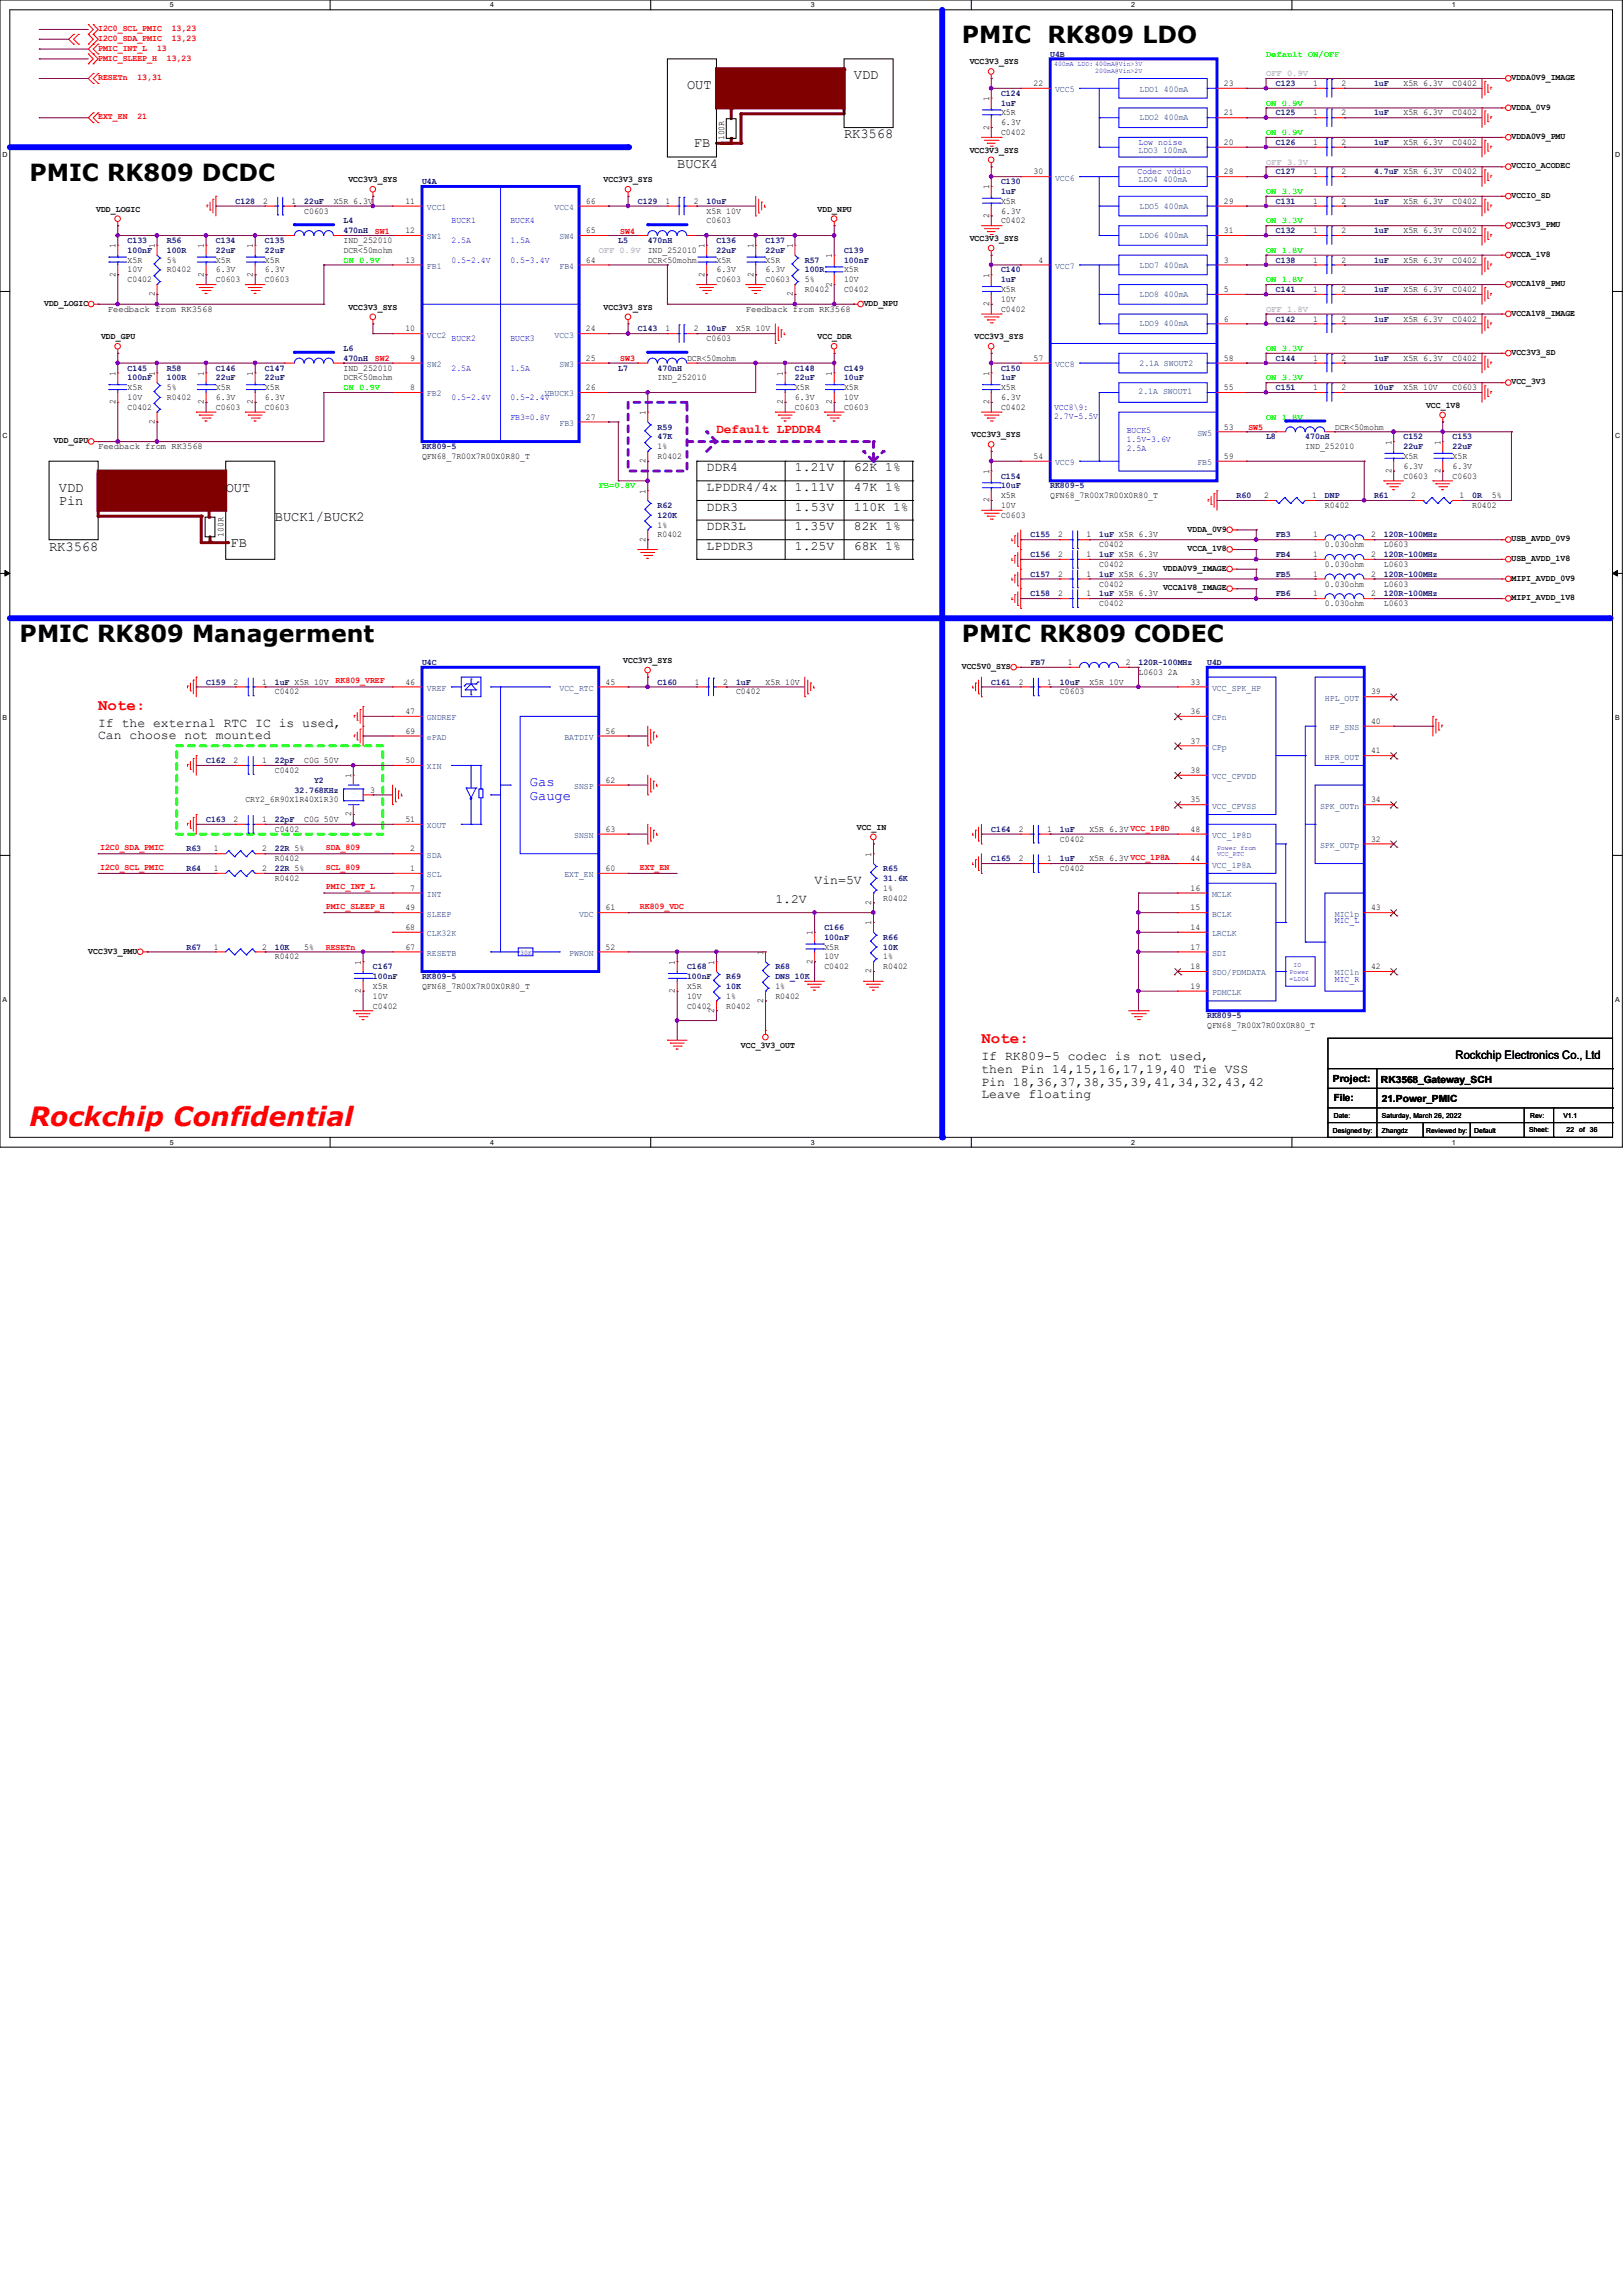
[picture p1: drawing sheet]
<svg xmlns="http://www.w3.org/2000/svg" width="210mm" height="297mm" viewBox="0 0 210 297" stroke-linecap="round" stroke-linejoin="round" font-family="sans-serif">
<defs><g id="words">
<text font-size="3.4" fill="#f00" x="3.8" y="145.7">Rockchip Confidential</text>
<g font-size="3">
<text x="124.5" y="5.6">PMIC</text>
<text x="135.6" y="5.6">RK809 LDO</text>
<text x="3.8" y="23.4">PMIC RK809 DCDC</text>
<text x="2.5" y="83.1">PMIC RK809 Managerment</text>
<text x="124.5" y="83.1">PMIC RK809 CODEC</text>
</g>
<g font-size="2" fill="#f00">
<text x="12.7" y="91.9">Note:</text>
<text x="127" y="135">Note:</text>
</g>
<g font-size="1.8">
<text x="88.9" y="11.6">OUT</text>
<text x="110.5" y="10.3">VDD</text>
<text x="109.2" y="17.9">RK3568</text>
<text x="87.6" y="21.7">BUCK4</text>
<text x="89.8" y="19.1">FB</text>
<text x="7.6" y="63.6">VDD</text>
<text x="7.6" y="65.4">Pin</text>
<text x="29.2" y="63.6">OUT</text>
<text x="6.3" y="71.2">RK3568</text>
<text x="29.8" y="70.7">FB</text>
<text x="35.6" y="67.4">BUCK1/BUCK2</text>
</g>
<g font-size="1.8" fill="#00f">
<text x="68.6" y="101.7">Gas</text>
<text x="68.6" y="103.5">Gauge</text>
</g>
<text font-size="1.7" fill="#f00" x="92.7" y="56">Default LPDDR4</text>
<g font-size="1.7">
<text x="91.4" y="63.5">LPDDR4/4x</text>
<text x="91.4" y="61">DDR4</text>
<text x="102.9" y="61">1.21V</text>
<text x="102.9" y="63.5">1.11V</text>
<text x="110.5" y="61">62K 1%</text>
<text x="110.5" y="63.5">47K 1%</text>
<text x="91.4" y="66.1">DDR3</text>
<text x="91.4" y="71.2">LPDDR3</text>
<text x="91.4" y="68.6">DDR3L</text>
<text x="102.9" y="68.6">1.35V</text>
<text x="102.9" y="66.1">1.53V</text>
<text x="102.9" y="71.2">1.25V</text>
<text x="110.5" y="66.1">110K 1%</text>
<text x="110.5" y="71.2">68K 1%</text>
<text x="110.5" y="68.6">82K 1%</text>
<text x="12.7" y="94">If the external RTC IC is used,</text>
<text x="12.7" y="95.7">Can choose not mounted</text>
<text x="100.3" y="116.9">1.2V</text>
<text x="105.4" y="114.3">Vin=5V</text>
<text x="127" y="137.2">If RK809-5 codec is not used,</text>
<text x="127" y="138.9">then Pin 14,15,16,17,19,40 Tie VSS</text>
<text x="127" y="140.5">Pin 18,36,37,38,35,39,41,34,32,43,42</text>
<text x="127" y="142.2">Leave floating</text>
</g>
<text font-size="1.5" x="188.3" y="137">Rockchip Electronics Co., Ltd</text>
<g font-size="1.3">
<text x="172.5" y="140">Project:</text>
<text x="172.6" y="142.5">File:</text>
<text x="178.7" y="140.1">RK3568_Gateway_SCH</text>
<text x="178.8" y="142.7">21.Power_PMIC</text>
</g>
<g font-size="1.1" fill="#f00">
<text x="12.7" y="5.3">I2C0_SDA_PMIC</text>
<text x="12.7" y="4">I2C0_SCL_PMIC</text>
<text x="22.2" y="5.3">13,23</text>
<text x="22.2" y="4">13,23</text>
<text x="12.7" y="6.6">PMIC_INT_L</text>
<text x="12.7" y="7.8">PMIC_SLEEP_H</text>
<text x="12.7" y="10.4">RESETn</text>
<text x="17.8" y="10.4">13,31</text>
<text x="20.3" y="6.6">13</text>
<text x="21.6" y="7.8">13,23</text>
<text x="12.7" y="15.5">EXT_EN</text>
<text x="17.8" y="15.5">21</text>
<text x="48.5" y="30.2">SW1</text>
<text x="80.3" y="30.2">SW4</text>
<text x="48.5" y="46.7">SW2</text>
<text x="80.3" y="46.7">SW3</text>
<text x="161.5" y="55.6">SW5</text>
<text x="43.4" y="88.4">RK809_VREF</text>
<text x="13" y="110">I2C0_SDA_PMIC</text>
<text x="13" y="112.6">I2C0_SCL_PMIC</text>
<text x="42.2" y="110">SDA_809</text>
<text x="42.2" y="112.6">SCL_809</text>
<text x="82.8" y="112.6">EXT_EN</text>
<text x="42.2" y="115.1">PMIC_INT_L</text>
<text x="42.2" y="117.6">PMIC_SLEEP_H</text>
<text x="82.8" y="117.6">RK809_VDC</text>
<text x="42.2" y="122.9">RESETn</text>
</g>
<g font-size="1.1">
<text x="125.5" y="8.3">VCC3V3_SYS</text>
<text x="133.7" y="11.1">22</text>
<text x="158.4" y="11.1">23</text>
<text x="169.9" y="11.1">1</text>
<text x="173.6" y="11.1">2</text>
<text x="181.6" y="11.1">X5R 6.3V</text>
<text x="188" y="11.1">C0402</text>
<text x="195.6" y="10.4">VDDA0V9_IMAGE</text>
<text x="128" y="16.8" transform="rotate(-90 128 16.8)">2</text>
<text x="128" y="13.1" transform="rotate(-90 128 13.1)">1</text>
<text x="129.5" y="17.5">C0402</text>
<text x="129.5" y="14.9">X5R</text>
<text x="129.5" y="16.2">6.3V</text>
<text x="158.4" y="14.9">21</text>
<text x="169.9" y="14.9">1</text>
<text x="173.6" y="14.9">2</text>
<text x="181.6" y="14.9">X5R 6.3V</text>
<text x="188" y="14.9">C0402</text>
<text x="195.6" y="18">VDDA0V9_PMU</text>
<text x="195.6" y="14.2">VDDA_0V9</text>
<text x="45.1" y="23.6">VCC3V3_SYS</text>
<text x="78.1" y="23.6">VCC3V3_SYS</text>
<text x="93.7" y="18.2" transform="rotate(-90 93.7 18.2)">100R</text>
<text x="125.5" y="19.8">VCC3V3_SYS</text>
<text x="133.7" y="22.6">30</text>
<text x="158.4" y="18.8">20</text>
<text x="158.4" y="22.6">28</text>
<text x="169.9" y="18.8">1</text>
<text x="169.9" y="22.6">1</text>
<text x="173.6" y="18.8">2</text>
<text x="173.6" y="22.6">2</text>
<text x="181.6" y="18.8">X5R 6.3V</text>
<text x="188" y="18.8">C0402</text>
<text x="188" y="22.6">C0402</text>
<text x="195.6" y="21.8">VCCIO_ACODEC</text>
<text x="12.4" y="27.4">VDD_LOGIC</text>
<text x="34" y="26.4">2</text>
<text x="37.7" y="26.4">1</text>
<text x="39.4" y="27.6">C0603</text>
<text x="43.2" y="26.4">X5R 6.3V</text>
<text x="52.5" y="26.4">11</text>
<text x="75.8" y="26.4">66</text>
<text x="86.1" y="26.4">1</text>
<text x="89.8" y="26.4">2</text>
<text x="91.4" y="28.9">C0603</text>
<text x="91.4" y="27.6">X5R 10V</text>
<text x="105.8" y="27.4">VDD_NPU</text>
<text x="128" y="28.2" transform="rotate(-90 128 28.2)">2</text>
<text x="128" y="24.5" transform="rotate(-90 128 24.5)">1</text>
<text x="129.5" y="28.9">C0402</text>
<text x="129.5" y="26.4">X5R</text>
<text x="129.5" y="27.6">6.3V</text>
<text x="158.4" y="26.4">29</text>
<text x="169.9" y="26.4">1</text>
<text x="173.6" y="26.4">2</text>
<text x="181.6" y="26.4">X5R 6.3V</text>
<text x="188" y="26.4">C0402</text>
<text x="195.6" y="29.4">VCC3V3_PMU</text>
<text x="195.6" y="25.6">VCCIO_SD</text>
<text x="14.9" y="35.8" transform="rotate(-90 14.9 35.8)">2</text>
<text x="14.9" y="32.1" transform="rotate(-90 14.9 32.1)">1</text>
<text x="16.5" y="34">X5R</text>
<text x="16.5" y="35.3">10V</text>
<text x="20" y="32.1" transform="rotate(-90 20 32.1)">1</text>
<text x="21.6" y="35.3">R0402</text>
<text x="21.6" y="34">5%</text>
<text x="26.4" y="35.8" transform="rotate(-90 26.4 35.8)">2</text>
<text x="26.4" y="32.1" transform="rotate(-90 26.4 32.1)">1</text>
<text x="27.9" y="34">X5R</text>
<text x="27.9" y="35.3">6.3V</text>
<text x="32.7" y="35.8" transform="rotate(-90 32.7 35.8)">2</text>
<text x="32.7" y="32.1" transform="rotate(-90 32.7 32.1)">1</text>
<text x="34.3" y="34">X5R</text>
<text x="34.3" y="35.3">6.3V</text>
<text x="44.4" y="31.5">IND_252010</text>
<text x="44.4" y="32.7">DCR&lt;50mohm</text>
<text x="52.5" y="30.2">12</text>
<text x="52.5" y="34">13</text>
<text x="75.8" y="30.2">65</text>
<text x="75.8" y="34">64</text>
<text x="83.8" y="32.7">IND_252010</text>
<text x="83.8" y="34">DCR&lt;50mohm</text>
<text x="91.1" y="35.8" transform="rotate(-90 91.1 35.8)">2</text>
<text x="91.1" y="32.1" transform="rotate(-90 91.1 32.1)">1</text>
<text x="92.7" y="34">X5R</text>
<text x="92.7" y="35.3">6.3V</text>
<text x="97.5" y="35.8" transform="rotate(-90 97.5 35.8)">2</text>
<text x="97.5" y="32.1" transform="rotate(-90 97.5 32.1)">1</text>
<text x="99.1" y="34">X5R</text>
<text x="99.1" y="35.3">6.3V</text>
<text x="102.6" y="32.1" transform="rotate(-90 102.6 32.1)">1</text>
<text x="107.7" y="33.4" transform="rotate(-90 107.7 33.4)">1</text>
<text x="109.2" y="35.3">X5R</text>
<text x="125.5" y="31.2">VCC3V3_SYS</text>
<text x="128" y="35.9" transform="rotate(-90 128 35.9)">1</text>
<text x="134.4" y="34">4</text>
<text x="158.4" y="30.2">31</text>
<text x="158.4" y="34">3</text>
<text x="169.9" y="34">1</text>
<text x="169.9" y="30.2">1</text>
<text x="173.6" y="34">2</text>
<text x="173.6" y="30.2">2</text>
<text x="181.6" y="34">X5R 6.3V</text>
<text x="181.6" y="30.2">X5R 6.3V</text>
<text x="188" y="34">C0402</text>
<text x="188" y="30.2">C0402</text>
<text x="195.6" y="33.2">VCCA_1V8</text>
<text x="5.7" y="39.6">VDD_LOGIC</text>
<text x="14" y="40.3">Feedback from RK3568</text>
<text x="16.5" y="36.5">C0402</text>
<text x="20" y="38.4" transform="rotate(-90 20 38.4)">2</text>
<text x="27.9" y="36.5">C0603</text>
<text x="34.3" y="36.5">C0603</text>
<text x="45.1" y="40.1">VCC3V3_SYS</text>
<text x="78.1" y="40.1">VCC3V3_SYS</text>
<text x="92.7" y="36.5">C0603</text>
<text x="96.5" y="40.3">Feedback from RK3568</text>
<text x="99.1" y="36.5">C0603</text>
<text x="102.6" y="38.4" transform="rotate(-90 102.6 38.4)">2</text>
<text x="104.1" y="37.8">R0402</text>
<text x="104.1" y="36.5">5%</text>
<text x="107.7" y="37.1" transform="rotate(-90 107.7 37.1)">2</text>
<text x="109.2" y="37.8">C0402</text>
<text x="109.2" y="36.5">10V</text>
<text x="111.8" y="39.6">VDD_NPU</text>
<text x="128" y="39.6" transform="rotate(-90 128 39.6)">2</text>
<text x="129.5" y="40.3">C0402</text>
<text x="129.5" y="37.8">X5R</text>
<text x="129.5" y="39.1">10V</text>
<text x="158.4" y="37.8">5</text>
<text x="158.4" y="41.6">6</text>
<text x="169.9" y="41.6">1</text>
<text x="169.9" y="37.8">1</text>
<text x="173.6" y="41.6">2</text>
<text x="173.6" y="37.8">2</text>
<text x="181.6" y="41.6">X5R 6.3V</text>
<text x="181.6" y="37.8">X5R 6.3V</text>
<text x="188" y="41.6">C0402</text>
<text x="188" y="37.8">C0402</text>
<text x="195.6" y="40.9">VCCA1V8_IMAGE</text>
<text x="195.6" y="37">VCCA1V8_PMU</text>
<text x="13.1" y="43.9">VDD_GPU</text>
<text x="44.4" y="48">IND_252010</text>
<text x="52.5" y="42.9">10</text>
<text x="53.1" y="46.7">9</text>
<text x="75.8" y="42.9">24</text>
<text x="75.8" y="46.7">25</text>
<text x="86.1" y="42.9">1</text>
<text x="88.9" y="46.7">DCR&lt;50mohm</text>
<text x="89.8" y="42.9">2</text>
<text x="91.4" y="44.2">C0603</text>
<text x="95.2" y="42.9">X5R 10V</text>
<text x="105.8" y="43.9">VCC_DDR</text>
<text x="126.1" y="43.9">VCC3V3_SYS</text>
<text x="133.7" y="46.7">57</text>
<text x="158.4" y="46.7">58</text>
<text x="169.9" y="46.7">1</text>
<text x="173.6" y="46.7">2</text>
<text x="181.6" y="46.7">X5R 6.3V</text>
<text x="188" y="46.7">C0402</text>
<text x="195.6" y="45.9">VCC3V3_SD</text>
<text x="14.9" y="52.3" transform="rotate(-90 14.9 52.3)">2</text>
<text x="14.9" y="48.6" transform="rotate(-90 14.9 48.6)">1</text>
<text x="16.5" y="53">C0402</text>
<text x="16.5" y="50.5">X5R</text>
<text x="16.5" y="51.8">10V</text>
<text x="20" y="48.6" transform="rotate(-90 20 48.6)">1</text>
<text x="21.6" y="51.8">R0402</text>
<text x="21.6" y="50.5">5%</text>
<text x="26.4" y="52.3" transform="rotate(-90 26.4 52.3)">2</text>
<text x="26.4" y="48.6" transform="rotate(-90 26.4 48.6)">1</text>
<text x="27.9" y="53">C0603</text>
<text x="27.9" y="50.5">X5R</text>
<text x="27.9" y="51.8">6.3V</text>
<text x="32.7" y="52.3" transform="rotate(-90 32.7 52.3)">2</text>
<text x="32.7" y="48.6" transform="rotate(-90 32.7 48.6)">1</text>
<text x="34.3" y="53">C0603</text>
<text x="34.3" y="50.5">X5R</text>
<text x="34.3" y="51.8">6.3V</text>
<text x="44.4" y="49.2">DCR&lt;50mohm</text>
<text x="53.1" y="50.5">8</text>
<text x="75.8" y="50.5">26</text>
<text x="83.5" y="53.7" transform="rotate(-90 83.5 53.7)">1</text>
<text x="85.1" y="49.2">IND_252010</text>
<text x="101.3" y="52.3" transform="rotate(-90 101.3 52.3)">2</text>
<text x="101.3" y="48.6" transform="rotate(-90 101.3 48.6)">1</text>
<text x="102.9" y="53">C0603</text>
<text x="102.9" y="50.5">X5R</text>
<text x="102.9" y="51.8">6.3V</text>
<text x="107.7" y="52.3" transform="rotate(-90 107.7 52.3)">2</text>
<text x="107.7" y="48.6" transform="rotate(-90 107.7 48.6)">1</text>
<text x="109.2" y="53">C0603</text>
<text x="109.2" y="50.5">X5R</text>
<text x="109.2" y="51.8">10V</text>
<text x="128" y="52.3" transform="rotate(-90 128 52.3)">2</text>
<text x="128" y="48.6" transform="rotate(-90 128 48.6)">1</text>
<text x="129.5" y="53">C0402</text>
<text x="129.5" y="50.5">X5R</text>
<text x="129.5" y="51.8">6.3V</text>
<text x="158.4" y="50.5">55</text>
<text x="169.9" y="50.5">1</text>
<text x="173.6" y="50.5">2</text>
<text x="181.6" y="50.5">X5R 10V</text>
<text x="184.5" y="52.8">VCC_1V8</text>
<text x="188" y="50.5">C0603</text>
<text x="195.6" y="49.7">VCC_3V3</text>
<text x="7" y="57.4">VDD_GPU</text>
<text x="12.7" y="58.1">Feedback from RK3568</text>
<text x="20" y="54.9" transform="rotate(-90 20 54.9)">2</text>
<text x="54.6" y="59.4">QFN68_7R00X7R00X0R80_T</text>
<text x="75.8" y="54.3">27</text>
<text x="83.5" y="59.9" transform="rotate(-90 83.5 59.9)">2</text>
<text x="85.1" y="59.4">R0402</text>
<text x="85.1" y="58.1">1%</text>
<text x="125.7" y="56.6">VCC3V3_SYS</text>
<text x="133.7" y="59.4">54</text>
<text x="158.4" y="55.6">53</text>
<text x="158.4" y="59.4">59</text>
<text x="168.9" y="58.1">IND_252010</text>
<text x="172.7" y="55.6">DCR&lt;50mohm</text>
<text x="180" y="57.5" transform="rotate(-90 180 57.5)">1</text>
<text x="181.6" y="59.4">X5R</text>
<text x="186.4" y="57.5" transform="rotate(-90 186.4 57.5)">1</text>
<text x="188" y="59.4">X5R</text>
<text x="83.5" y="63.9" transform="rotate(-90 83.5 63.9)">1</text>
<text x="128" y="65" transform="rotate(-90 128 65)">2</text>
<text x="128" y="61.3" transform="rotate(-90 128 61.3)">1</text>
<text x="129.5" y="64.5">X5R</text>
<text x="129.5" y="65.7">10V</text>
<text x="135.9" y="64.5">QFN68_7R00X7R00X0R80_T</text>
<text x="163.6" y="64.5">2</text>
<text x="169.8" y="64.5">1</text>
<text x="171.4" y="65.7">R0402</text>
<text x="180" y="61.2" transform="rotate(-90 180 61.2)">2</text>
<text x="181.6" y="61.9">C0603</text>
<text x="181.6" y="60.7">6.3V</text>
<text x="182.6" y="64.5">2</text>
<text x="186.4" y="61.2" transform="rotate(-90 186.4 61.2)">2</text>
<text x="188" y="61.9">C0603</text>
<text x="188" y="60.7">6.3V</text>
<text x="188.8" y="64.5">1</text>
<text x="190.5" y="65.7">R0402</text>
<text x="193" y="64.5">5%</text>
<text x="28.9" y="69.5" transform="rotate(-90 28.9 69.5)">100R</text>
<text x="83.5" y="70.1" transform="rotate(-90 83.5 70.1)">2</text>
<text x="85.1" y="69.6">R0402</text>
<text x="85.1" y="68.3">1%</text>
<text x="129.5" y="67">C0603</text>
<text x="136.9" y="69.6">2</text>
<text x="140.6" y="69.6">1</text>
<text x="142.2" y="70.8">C0402</text>
<text x="153.7" y="68.8">VDDA_0V9</text>
<text x="153.7" y="71.3">VCCA_1V8</text>
<text x="169.9" y="69.6">1</text>
<text x="171.4" y="70.8">0.030ohm</text>
<text x="177.4" y="69.6">2</text>
<text x="179.1" y="70.8">L0603</text>
<text x="195.6" y="70.1">USB_AVDD_0V9</text>
<text x="136.9" y="72.1">2</text>
<text x="136.9" y="74.6">2</text>
<text x="136.9" y="77.2">2</text>
<text x="140.6" y="72.1">1</text>
<text x="140.6" y="74.6">1</text>
<text x="140.6" y="77.2">1</text>
<text x="142.2" y="73.4">C0402</text>
<text x="142.2" y="75.9">C0402</text>
<text x="150.5" y="76.4">VCCA1V8_IMAGE</text>
<text x="150.5" y="73.9">VDDA0V9_IMAGE</text>
<text x="169.9" y="77.2">1</text>
<text x="169.9" y="72.1">1</text>
<text x="169.9" y="74.6">1</text>
<text x="171.4" y="73.4">0.030ohm</text>
<text x="171.4" y="75.9">0.030ohm</text>
<text x="177.4" y="77.2">2</text>
<text x="177.4" y="72.1">2</text>
<text x="177.4" y="74.6">2</text>
<text x="179.1" y="73.4">L0603</text>
<text x="179.1" y="75.9">L0603</text>
<text x="195.6" y="72.6">USB_AVDD_1V8</text>
<text x="195.6" y="77.7">MIPI_AVDD_1V8</text>
<text x="195.6" y="75.1">MIPI_AVDD_0V9</text>
<text x="142.2" y="78.4">C0402</text>
<text x="171.4" y="78.4">0.030ohm</text>
<text x="179.1" y="78.4">L0603</text>
<text x="30.2" y="88.6">2</text>
<text x="33.9" y="88.6">1</text>
<text x="35.6" y="89.9">C0402</text>
<text x="52.5" y="88.6">46</text>
<text x="78.4" y="88.6">45</text>
<text x="80.6" y="85.8">VCC3V3_SYS</text>
<text x="89.9" y="88.6">1</text>
<text x="93.6" y="88.6">2</text>
<text x="95.2" y="89.9">C0402</text>
<text x="99.1" y="88.6">X5R 10V</text>
<text x="124.5" y="86.6">VCC5V0_SYS</text>
<text x="131.8" y="88.6">2</text>
<text x="135.5" y="88.6">1</text>
<text x="137.2" y="89.9">C0603</text>
<text x="138.2" y="86.1">1</text>
<text x="141" y="88.6">X5R 10V</text>
<text x="145.7" y="86.1">2</text>
<text x="147.3" y="87.3">L0603 2A</text>
<text x="154.1" y="88.6">33</text>
<text x="177.4" y="89.9">39</text>
<text x="52.5" y="92.4">47</text>
<text x="52.5" y="95">69</text>
<text x="78.4" y="95">56</text>
<text x="154.1" y="92.4">36</text>
<text x="177.4" y="93.7">40</text>
<text x="30.2" y="98.8">2</text>
<text x="33.9" y="98.8">1</text>
<text x="35.6" y="100">C0402</text>
<text x="39.4" y="98.8">C0G 50V</text>
<text x="45.4" y="100.7" transform="rotate(-90 45.4 100.7)">1</text>
<text x="52.5" y="98.8">50</text>
<text x="78.4" y="101.3">62</text>
<text x="154.1" y="100">38</text>
<text x="154.1" y="96.2">37</text>
<text x="177.4" y="97.5">41</text>
<text x="30.2" y="106.4">2</text>
<text x="31.7" y="103.8">CRY2_6R90X1R40X1R30</text>
<text x="33.9" y="106.4">1</text>
<text x="35.6" y="107.7">C0402</text>
<text x="39.4" y="106.4">C0G 50V</text>
<text x="45.4" y="105.7" transform="rotate(-90 45.4 105.7)">2</text>
<text x="47.9" y="102.6">3</text>
<text x="52.5" y="106.4">51</text>
<text x="78.4" y="107.7">63</text>
<text x="110.9" y="107.4">VCC_IN</text>
<text x="131.8" y="107.7">2</text>
<text x="135.5" y="107.7">1</text>
<text x="141" y="107.7">X5R 6.3V VCC_1P8D</text>
<text x="154.1" y="103.8">35</text>
<text x="154.1" y="107.7">48</text>
<text x="177.4" y="103.8">34</text>
<text x="27.7" y="110.2">1</text>
<text x="27.7" y="112.7">1</text>
<text x="33.9" y="110.2">2</text>
<text x="33.9" y="112.7">2</text>
<text x="35.6" y="111.5">R0402</text>
<text x="53.1" y="110.2">2</text>
<text x="53.1" y="112.7">1</text>
<text x="78.4" y="112.7">60</text>
<text x="112.7" y="110.9" transform="rotate(-90 112.7 110.9)">1</text>
<text x="131.8" y="111.5">2</text>
<text x="135.5" y="111.5">1</text>
<text x="137.2" y="112.7">C0402</text>
<text x="137.2" y="108.9">C0402</text>
<text x="141" y="111.5">X5R 6.3V VCC_1P8A</text>
<text x="154.1" y="111.5">44</text>
<text x="177.4" y="108.9">32</text>
<text x="35.6" y="114">R0402</text>
<text x="52.5" y="117.8">49</text>
<text x="53.1" y="115.3">7</text>
<text x="78.4" y="117.8">61</text>
<text x="112.7" y="119.8" transform="rotate(-90 112.7 119.8)">1</text>
<text x="112.7" y="117.1" transform="rotate(-90 112.7 117.1)">2</text>
<text x="114.3" y="116.5">R0402</text>
<text x="114.3" y="115.3">1%</text>
<text x="154.1" y="115.3">16</text>
<text x="154.1" y="117.8">15</text>
<text x="177.4" y="117.8">43</text>
<text x="11.4" y="123.4">VCC3V3_PMU</text>
<text x="27.7" y="122.9">1</text>
<text x="33.9" y="122.9">2</text>
<text x="35.6" y="124.2">R0402</text>
<text x="39.4" y="122.9">5%</text>
<text x="46.7" y="124.8" transform="rotate(-90 46.7 124.8)">1</text>
<text x="52.5" y="120.4">68</text>
<text x="52.5" y="122.9">67</text>
<text x="78.4" y="122.9">52</text>
<text x="87.3" y="124.8" transform="rotate(-90 87.3 124.8)">1</text>
<text x="92.4" y="124.8" transform="rotate(-90 92.4 124.8)">1</text>
<text x="98.8" y="123.6" transform="rotate(-90 98.8 123.6)">1</text>
<text x="105.1" y="124.7" transform="rotate(-90 105.1 124.7)">2</text>
<text x="105.1" y="121" transform="rotate(-90 105.1 121)">1</text>
<text x="106.7" y="125.4">C0402</text>
<text x="106.7" y="122.9">X5R</text>
<text x="106.7" y="124.2">10V</text>
<text x="112.7" y="126" transform="rotate(-90 112.7 126)">2</text>
<text x="114.3" y="125.4">R0402</text>
<text x="114.3" y="124.2">1%</text>
<text x="154.1" y="120.4">14</text>
<text x="154.1" y="122.9">17</text>
<text x="154.1" y="125.4">18</text>
<text x="177.4" y="125.4">42</text>
<text x="46.7" y="128.5" transform="rotate(-90 46.7 128.5)">2</text>
<text x="48.3" y="130.5">C0402</text>
<text x="48.3" y="128">X5R</text>
<text x="48.3" y="129.2">10V</text>
<text x="54.6" y="128">QFN68_7R00X7R00X0R80_T</text>
<text x="87.3" y="128.5" transform="rotate(-90 87.3 128.5)">2</text>
<text x="88.9" y="130.5">C0402</text>
<text x="88.9" y="128">X5R</text>
<text x="88.9" y="129.2">10V</text>
<text x="92.4" y="131.1" transform="rotate(-90 92.4 131.1)">2</text>
<text x="94" y="130.5">R0402</text>
<text x="94" y="129.2">1%</text>
<text x="98.8" y="129.8" transform="rotate(-90 98.8 129.8)">2</text>
<text x="100.3" y="129.2">R0402</text>
<text x="100.3" y="128">1%</text>
<text x="154.1" y="128">19</text>
<text x="95.9" y="135.6">VCC_3V3_OUT</text>
<text x="156.2" y="133.1">QFN68_7R00X7R00X0R80_T</text>
</g>
<g font-size="1.1" fill="#000080">
<text x="135.9" y="7.3">U4B</text>
<text x="165.1" y="11.1">C123</text>
<text x="177.8" y="11.1">1uF</text>
<text x="129.5" y="12.4">C124</text>
<text x="129.5" y="13.7">1uF</text>
<text x="165.1" y="14.9">C125</text>
<text x="177.8" y="14.9">1uF</text>
<text x="54.6" y="23.8">U4A</text>
<text x="129.5" y="23.8">C130</text>
<text x="165.1" y="18.8">C126</text>
<text x="165.1" y="22.6">C127</text>
<text x="177.8" y="18.8">1uF</text>
<text x="177.8" y="22.6">4.7uF X5R 6.3V</text>
<text x="30.5" y="26.4">C128</text>
<text x="39.4" y="26.4">22uF</text>
<text x="44.4" y="28.9">L4</text>
<text x="82.5" y="26.4">C129</text>
<text x="91.4" y="26.4">10uF</text>
<text x="129.5" y="25.1">1uF</text>
<text x="165.1" y="26.4">C131</text>
<text x="177.8" y="26.4">1uF</text>
<text x="16.5" y="31.5">C133</text>
<text x="16.5" y="32.7">100nF</text>
<text x="21.6" y="31.5">R56</text>
<text x="21.6" y="32.7">100R</text>
<text x="27.9" y="31.5">C134</text>
<text x="27.9" y="32.7">22uF</text>
<text x="34.3" y="31.5">C135</text>
<text x="34.3" y="32.7">22uF</text>
<text x="44.4" y="30.2">470nH</text>
<text x="80" y="31.5">L5</text>
<text x="83.8" y="31.5">470nH</text>
<text x="92.7" y="31.5">C136</text>
<text x="92.7" y="32.7">22uF</text>
<text x="99.1" y="31.5">C137</text>
<text x="99.1" y="32.7">22uF</text>
<text x="104.1" y="34">R57</text>
<text x="104.1" y="35.3">100R</text>
<text x="109.2" y="32.7">C139</text>
<text x="109.2" y="34">100nF</text>
<text x="129.5" y="35.3">C140</text>
<text x="165.1" y="34">C138</text>
<text x="165.1" y="30.2">C132</text>
<text x="177.8" y="34">1uF</text>
<text x="177.8" y="30.2">1uF</text>
<text x="129.5" y="36.5">1uF</text>
<text x="165.1" y="41.6">C142</text>
<text x="165.1" y="37.8">C141</text>
<text x="177.8" y="41.6">1uF</text>
<text x="177.8" y="37.8">1uF</text>
<text x="16.5" y="48">C145</text>
<text x="21.6" y="48">R58</text>
<text x="27.9" y="48">C146</text>
<text x="34.3" y="48">C147</text>
<text x="44.4" y="45.4">L6</text>
<text x="44.4" y="46.7">470nH</text>
<text x="80" y="48">L7</text>
<text x="82.5" y="42.9">C143</text>
<text x="85.1" y="48">470nH</text>
<text x="91.4" y="42.9">10uF</text>
<text x="102.9" y="48">C148</text>
<text x="109.2" y="48">C149</text>
<text x="129.5" y="48">C150</text>
<text x="165.1" y="46.7">C144</text>
<text x="177.8" y="46.7">1uF</text>
<text x="16.5" y="49.2">100nF</text>
<text x="21.6" y="49.2">100R</text>
<text x="27.9" y="49.2">22uF</text>
<text x="34.3" y="49.2">22uF</text>
<text x="102.9" y="49.2">22uF</text>
<text x="109.2" y="49.2">10uF</text>
<text x="129.5" y="49.2">1uF</text>
<text x="165.1" y="50.5">C151</text>
<text x="177.8" y="50.5">10uF</text>
<text x="54.6" y="58.1">RK809-5</text>
<text x="85.1" y="55.6">R59</text>
<text x="85.1" y="56.9">47K</text>
<text x="163.8" y="56.9">L8</text>
<text x="168.9" y="56.9">470nH</text>
<text x="181.6" y="56.9">C152</text>
<text x="181.6" y="58.1">22uF</text>
<text x="188" y="56.9">C153</text>
<text x="188" y="58.1">22uF</text>
<text x="85.1" y="65.7">R62</text>
<text x="129.5" y="61.9">C154</text>
<text x="129.5" y="63.2">10uF</text>
<text x="135.9" y="63.2">RK809-5</text>
<text x="160" y="64.5">R60</text>
<text x="171.4" y="64.5">DNP</text>
<text x="177.8" y="64.5">R61</text>
<text x="190.5" y="64.5">0R</text>
<text x="85.1" y="67">120K</text>
<text x="133.3" y="69.6">C155</text>
<text x="142.2" y="69.6">1uF X5R 6.3V</text>
<text x="165.1" y="69.6">FB3</text>
<text x="179.1" y="69.6">120R-100MHz</text>
<text x="133.3" y="72.1">C156</text>
<text x="133.3" y="74.6">C157</text>
<text x="133.3" y="77.2">C158</text>
<text x="142.2" y="72.1">1uF X5R 6.3V</text>
<text x="142.2" y="74.6">1uF X5R 6.3V</text>
<text x="142.2" y="77.2">1uF X5R 6.3V</text>
<text x="165.1" y="77.2">FB6</text>
<text x="165.1" y="72.1">FB4</text>
<text x="165.1" y="74.6">FB5</text>
<text x="179.1" y="77.2">120R-100MHz</text>
<text x="179.1" y="72.1">120R-100MHz</text>
<text x="179.1" y="74.6">120R-100MHz</text>
<text x="26.7" y="88.6">C159</text>
<text x="35.6" y="88.6">1uF X5R 10V</text>
<text x="54.6" y="86.1">U4C</text>
<text x="85.1" y="88.6">C160</text>
<text x="95.2" y="88.6">1uF</text>
<text x="128.3" y="88.6">C161</text>
<text x="133.3" y="86.1">FB7</text>
<text x="137.2" y="88.6">10uF</text>
<text x="147.3" y="86.1">120R-100MHz</text>
<text x="156.2" y="86.1">U4D</text>
<text x="26.7" y="98.8">C162</text>
<text x="35.6" y="98.8">22pF</text>
<text x="40.6" y="101.3">Y2</text>
<text x="26.7" y="106.4">C163</text>
<text x="35.6" y="106.4">22pF</text>
<text x="38.1" y="102.6">32.768KHz</text>
<text x="128.3" y="107.7">C164</text>
<text x="137.2" y="107.7">1uF</text>
<text x="24.1" y="110.2">R63</text>
<text x="24.1" y="112.7">R64</text>
<text x="35.6" y="110.2">22R 5%</text>
<text x="35.6" y="112.7">22R 5%</text>
<text x="114.3" y="112.7">R65</text>
<text x="128.3" y="111.5">C165</text>
<text x="137.2" y="111.5">1uF</text>
<text x="114.3" y="114">31.6K</text>
<text x="24.1" y="122.9">R67</text>
<text x="35.6" y="122.9">10K</text>
<text x="48.3" y="125.4">C167</text>
<text x="88.9" y="125.4">C168</text>
<text x="100.3" y="125.4">R68</text>
<text x="106.7" y="120.4">C166</text>
<text x="106.7" y="121.6">100nF</text>
<text x="114.3" y="121.6">R66</text>
<text x="114.3" y="122.9">10K</text>
<text x="48.3" y="126.7">100nF</text>
<text x="54.6" y="126.7">RK809-5</text>
<text x="88.9" y="126.7">100nF</text>
<text x="94" y="126.7">R69</text>
<text x="94" y="128">10K</text>
<text x="100.3" y="126.7">DNS_10K</text>
<text x="156.2" y="131.8">RK809-5</text>
</g>
<g font-size="1.1" fill="#004080">
<text x="136.5" y="11.9">VCC5</text>
<text x="147.4" y="11.9">LDO1 400mA</text>
<text x="147.4" y="15.6">LDO2 400mA</text>
<text x="136.5" y="23.4">VCC6</text>
<text x="147.3" y="19.8">LDO3 100mA</text>
<text x="147.3" y="23.6">LDO4 400mA</text>
<text x="55.2" y="27.2">VCC1</text>
<text x="71.8" y="27.2">VCC4</text>
<text x="147.4" y="27">LDO5 400mA</text>
<text x="55.2" y="31">SW1</text>
<text x="55.2" y="34.8">FB1</text>
<text x="72.4" y="31">SW4</text>
<text x="72.4" y="34.8">FB4</text>
<text x="136.5" y="34.8">VCC7</text>
<text x="147.4" y="30.8">LDO6 400mA</text>
<text x="147.4" y="34.6">LDO7 400mA</text>
<text x="147.4" y="38.4">LDO8 400mA</text>
<text x="55.2" y="43.7">VCC2</text>
<text x="55.2" y="47.5">SW2</text>
<text x="71.8" y="43.7">VCC3</text>
<text x="72.4" y="47.5">SW3</text>
<text x="136.5" y="47.5">VCC8</text>
<text x="147.4" y="42.2">LDO9 400mA</text>
<text x="147.4" y="47.3">2.1A SWOUT2</text>
<text x="55.2" y="51.3">FB2</text>
<text x="70.5" y="51.3">VBUCK3</text>
<text x="147.3" y="51">2.1A SWOUT1</text>
<text x="72.4" y="55.1">FB3</text>
<text x="154.9" y="56.4">SW5</text>
<text x="136.5" y="60.2">VCC9</text>
<text x="154.9" y="60.2">FB5</text>
<text x="55.2" y="89.4">VREF</text>
<text x="72.4" y="89.4">VCC_RTC</text>
<text x="156.8" y="89.4">VCC_SPK_HP</text>
<text x="55.2" y="93.2">GNDREF</text>
<text x="55.2" y="95.8">ePAD</text>
<text x="73" y="95.8">BATDIV</text>
<text x="156.8" y="93.2">CPn</text>
<text x="171.4" y="90.7">HPL_OUT</text>
<text x="172.1" y="94.5">HP_SNS</text>
<text x="55.2" y="99.6">XIN</text>
<text x="156.8" y="100.8">VCC_CPVDD</text>
<text x="156.8" y="97">CPp</text>
<text x="171.4" y="98.3">HPR_OUT</text>
<text x="55.2" y="107.2">XOUT</text>
<text x="74.3" y="102.1">SNSP</text>
<text x="156.8" y="104.7">VCC_CPVSS</text>
<text x="170.8" y="104.7">SPK_OUTn</text>
<text x="55.2" y="111">SDA</text>
<text x="55.2" y="113.5">SCL</text>
<text x="73" y="113.5">EXT_EN</text>
<text x="74.3" y="108.5">SNSN</text>
<text x="156.8" y="112.3">VCC_1P8A</text>
<text x="156.8" y="108.5">VCC_1P8D</text>
<text x="170.8" y="109.7">SPK_OUTp</text>
<text x="55.2" y="116.1">INT</text>
<text x="55.2" y="118.6">SLEEP</text>
<text x="74.9" y="118.6">VDC</text>
<text x="156.8" y="116.1">MCLK</text>
<text x="156.8" y="118.6">BCLK</text>
<text x="172.7" y="118.6">MIC1p</text>
<text x="55.2" y="121.2">CLK32K</text>
<text x="55.2" y="123.7">RESETB</text>
<text x="73.7" y="123.7">PWRON</text>
<text x="156.8" y="121.2">LRCLK</text>
<text x="156.8" y="123.7">SDI</text>
<text x="156.8" y="126.2">SDO/PDMDATA</text>
<text x="156.8" y="128.8">PDMCLK</text>
<text x="172.7" y="126.2">MIC1n</text>
</g>
<g font-size="1.1" fill="#c0c0c0">
<text x="163.8" y="9.9">OFF 0.9V</text>
<text x="163.8" y="21.3">OFF 3.3V</text>
<text x="77.5" y="32.7">OFF 0.9V</text>
<text x="163.8" y="40.3">OFF 1.8V</text>
</g>
<g font-size="1.1" fill="#0f0">
<text x="163.8" y="7.3">Default ON/OFF</text>
<text x="163.8" y="13.7">ON 0.9V</text>
<text x="163.8" y="17.5">ON 0.9V</text>
<text x="163.8" y="25.1">ON 3.3V</text>
<text x="163.8" y="28.9">ON 3.3V</text>
<text x="44.4" y="34">ON 0.9V</text>
<text x="163.8" y="32.7">ON 1.8V</text>
<text x="163.8" y="36.5">ON 1.8V</text>
<text x="163.8" y="45.4">ON 3.3V</text>
<text x="44.4" y="50.5">ON 0.9V</text>
<text x="163.8" y="49.2">ON 3.3V</text>
<text x="163.8" y="54.3">ON 1.8V</text>
<text x="77.5" y="63.2">FB=0.8V</text>
</g>
<g font-size="1.1" fill="#00f">
<text x="147.2" y="22.6">Codec vddio</text>
<text x="147.3" y="18.8">Low noise</text>
<text x="58.4" y="28.9">BUCK1</text>
<text x="66" y="28.9">BUCK4</text>
<text x="58.4" y="31.5">2.5A</text>
<text x="58.4" y="34">0.5-2.4V</text>
<text x="66" y="31.5">1.5A</text>
<text x="66" y="34">0.5-3.4V</text>
<text x="58.4" y="44.2">BUCK2</text>
<text x="58.4" y="48">2.5A</text>
<text x="66" y="48">1.5A</text>
<text x="66" y="44.2">BUCK3</text>
<text x="58.4" y="51.8">0.5-2.4V</text>
<text x="66" y="51.8">0.5-2.4V</text>
<text x="136.4" y="53">VCC8\9:</text>
<text x="66" y="54.3">FB3=0.8V</text>
<text x="136.4" y="54.2">2.7V-5.5V</text>
<text x="145.8" y="56.1">BUCK5</text>
<text x="145.8" y="57.2">1.5V-3.6V</text>
<text x="145.8" y="58.4">2.5A</text>
<text x="172.7" y="119.5">MIC_L</text>
<text x="172.7" y="127.1">MIC_R</text>
</g>
<g font-size=".9">
<text x="22" y=".9">5</text>
<text x="63.4" y=".9">4</text>
<text x="104.9" y=".9">3</text>
<text x="146.4" y=".9">2</text>
<text x="187.9" y=".9">1</text>
<text x=".3" y="20.3">D</text>
<text x="209" y="20.3">D</text>
<text x=".3" y="56.7">C</text>
<text x="209" y="56.7">C</text>
<text x=".3" y="93.2">B</text>
<text x="209" y="93.2">B</text>
<text x=".3" y="129.7">A</text>
<text x="209" y="129.7">A</text>
<text x="22" y="148.1">5</text>
<text x="63.4" y="148.1">4</text>
<text x="104.9" y="148.1">3</text>
<text x="146.4" y="148.1">2</text>
<text x="172.5" y="146.6">Designed by:</text>
<text x="172.6" y="144.7">Date:</text>
<text x="178.8" y="144.7">Saturday, March 26, 2022</text>
<text x="178.8" y="146.6">Zhangdz</text>
<text x="184.5" y="146.6">Reviewed by:</text>
<text x="187.9" y="148.1">1</text>
<text x="190.8" y="146.6">Default</text>
<text x="197.9" y="146.5">Sheet:</text>
<text x="198" y="144.7">Rev:</text>
<text x="202.3" y="144.7">V1.1</text>
<text x="202.7" y="146.5">22</text>
<text x="204.3" y="146.5">of 36</text>
</g>
<g font-size=".9" fill="#00f">
<text x="136.4" y="8.6">400mA LDO: 400mA@Vin&gt;3V</text>
<text x="141.7" y="9.5">200mA@Vin&gt;2V</text>
<text x="157.5" y="109.9">Power from</text>
<text x="157.5" y="110.8">VCC_RTC</text>
<text x="67.3" y="123.5">30K</text>
<text x="167.4" y="125.2">IO</text>
<text x="166.9" y="126.1">Power</text>
<text x="166.9" y="127">=LDO4</text>
</g>
</g></defs>
<path d="M0 0h209.9v148.5h-209.9zM1.3 1.3h207.4v145.9h-207.4z" fill="none" stroke="#000" stroke-width=".13"/>
<g fill="#fff">
<path d="M22 .1h.5v1h-.5z"/>
<path d="M22 147.3h.5v1h-.5z"/>
</g>
<path d="M42.7 0v1.3M42.7 147.2v1.3" fill="none" stroke="#000" stroke-width=".13"/>
<g fill="#fff">
<path d="M63.4 .1h.5v1h-.5z"/>
<path d="M63.4 147.3h.5v1h-.5z"/>
</g>
<path d="M84.2 0v1.3M84.2 147.2v1.3" fill="none" stroke="#000" stroke-width=".13"/>
<g fill="#fff">
<path d="M104.9 .1h.5v1h-.5z"/>
<path d="M104.9 147.3h.5v1h-.5z"/>
</g>
<path d="M125.7 0v1.3M125.7 147.2v1.3" fill="none" stroke="#000" stroke-width=".13"/>
<g fill="#fff">
<path d="M146.4 .1h.5v1h-.5z"/>
<path d="M146.4 147.3h.5v1h-.5z"/>
</g>
<path d="M167.2 0v1.3M167.2 147.2v1.3" fill="none" stroke="#000" stroke-width=".13"/>
<g fill="#fff">
<path d="M187.9 .1h.5v1h-.5z"/>
<path d="M187.9 147.3h.5v1h-.5z"/>
<path d="M.3 19.5h.7v1h-.7z"/>
<path d="M209 19.5h.6v1h-.6z"/>
<path d="M.3 55.9h.7v1h-.7z"/>
<path d="M209 55.9h.6v1h-.6z"/>
</g>
<path d="M0 37.7h1.3M208.7 37.7h1.2" fill="none" stroke="#000" stroke-width=".13"/>
<g fill="#fff">
<path d="M.3 92.4h.6v1h-.6z"/>
<path d="M209 92.4h.6v1h-.6z"/>
</g>
<path d="M0 74.2h1.3M208.7 74.2h1.2" fill="none" stroke="#000" stroke-width=".13"/>
<path d="M.6 73.8l.7 .4-.7 .3zM208.7 74.2l.6-.4v.7z" fill="#000" stroke="#000" stroke-width=".13"/>
<g fill="#fff">
<path d="M.3 128.9h.6v1h-.6z"/>
<path d="M209 128.9h.5v1h-.5z"/>
</g>
<path d="M0 110.7h1.3M208.7 110.7h1.2" fill="none" stroke="#000" stroke-width=".13"/>
<path d="M121.9 1.3v145.9" fill="none" stroke="#00f" stroke-width=".76"/>
<circle cx="121.9" cy="147.2" r=".38" fill="#00f"/>
<path d="M1.3 80h207" fill="none" stroke="#00f" stroke-width=".76"/>
<circle cx="208.3" cy="80" r=".38" fill="#00f"/>
<path d="M1.3 19h80" fill="none" stroke="#00f" stroke-width=".76"/>
<circle cx="81.3" cy="19" r=".38" fill="#00f"/>
<g fill="none" stroke="#000" stroke-width=".13">
<path d="M90.2 59.7h.1M90.2 59.7h27.9M90.2 59.7v12.7M101.6 59.7h.1M101.6 59.7v12.7M109.2 59.7h.1M109.2 59.7v12.7M118.1 59.7h.1M118.1 59.7v12.7M90.2 72.4h.1M90.2 72.4h27.9M90.2 69.8h27.9"/>
<path d="M90.2 67.3h27.9M90.2 64.8h27.9M90.2 62.2h27.9M118.1 72.4h.1M118.1 69.8h.1M118.1 67.3h.1M118.1 64.8h.1M118.1 62.2h.1"/>
</g>
<path d="M88.9 57.1h24.1" fill="none" stroke="#8000ff" stroke-width=".38" stroke-dasharray=".8 .8"/>
<circle cx="113" cy="57.2" r=".19" fill="#8000ff" stroke-dasharray=".8 .8"/>
<path d="M113 57.1v2.6" fill="none" stroke="#8000ff" stroke-width=".38" stroke-dasharray=".8 .8"/>
<circle cx="113" cy="59.7" r=".19" fill="#8000ff" stroke-dasharray=".8 .8"/>
<path d="M113 59.7l1.3-1.3" fill="none" stroke="#8000ff" stroke-width=".38" stroke-dasharray=".8 .8"/>
<circle cx="114.3" cy="58.4" r=".19" fill="#8000ff" stroke-dasharray=".8 .8"/>
<path d="M113 59.7l-1.2-1.3" fill="none" stroke="#8000ff" stroke-width=".38" stroke-dasharray=".8 .8"/>
<circle cx="111.8" cy="58.4" r=".19" fill="#8000ff" stroke-dasharray=".8 .8"/>
<path d="M91.4 58.4l1.3-1.3" fill="none" stroke="#8000ff" stroke-width=".38" stroke-dasharray=".8 .8"/>
<circle cx="92.7" cy="57.2" r=".19" fill="#8000ff" stroke-dasharray=".8 .8"/>
<path d="M92.7 57.1l-1.3-1.2" fill="none" stroke="#8000ff" stroke-width=".38" stroke-dasharray=".8 .8"/>
<circle cx="91.4" cy="55.9" r=".19" fill="#8000ff" stroke-dasharray=".8 .8"/>
<path d="M81.3 52.1h7.6v8.9h-7.6z" fill="none" stroke="#8000ff" stroke-width=".38" stroke-dasharray=".8 .8"/>
<path d="M6.3 59.7h6.4v10.1h-6.4zM29.2 59.7h6.4v12.7h-6.4z" fill="none" stroke="#000" stroke-width=".13"/>
<path d="M12.7 61h16.5v5h-16.5z" fill-rule="evenodd" fill="#800000" stroke="#800000" stroke-width=".38"/>
<path d="M12.7 61.2v5.6" fill="none" stroke="#800000" stroke-width=".38"/>
<circle cx="12.7" cy="66.8" r=".19" fill="#800000"/>
<path d="M12.7 66.8h13.3" fill="none" stroke="#800000" stroke-width=".38"/>
<circle cx="26" cy="66.8" r=".19" fill="#800000"/>
<path d="M27.2 69.5v.6" fill="none" stroke="#800000" stroke-width=".38"/>
<circle cx="27.2" cy="70.1" r=".19" fill="#800000"/>
<path d="M26.5 66.9h1.3v2.6h-1.3z" fill="none" stroke="#000" stroke-width=".13"/>
<path d="M27.1 66.2v.7" fill="none" stroke="#800000" stroke-width=".38"/>
<circle cx="27.1" cy="66.9" r=".19" fill="#800000"/>
<path d="M26 66.8v3.4" fill="none" stroke="#800000" stroke-width=".38"/>
<circle cx="26" cy="66.8" r=".19" fill="#800000"/>
<path d="M26 70.2h3.5" fill="none" stroke="#800000" stroke-width=".38"/>
<circle cx="29.5" cy="70.2" r=".19" fill="#800000"/>
<path d="M109.2 9v5.7" fill="none" stroke="#800000" stroke-width=".38"/>
<circle cx="109.2" cy="9" r=".19" fill="#800000"/>
<path d="M95.9 14.7h13.3" fill="none" stroke="#800000" stroke-width=".38"/>
<circle cx="95.9" cy="14.7" r=".19" fill="#800000"/>
<path d="M94.6 17.9v.6" fill="none" stroke="#800000" stroke-width=".38"/>
<circle cx="94.6" cy="17.9" r=".19" fill="#800000"/>
<path d="M94.6 14.1v1.3" fill="none" stroke="#800000" stroke-width=".38"/>
<circle cx="94.6" cy="14.1" r=".19" fill="#800000"/>
<path d="M94 15.4h1.2v2.5h-1.2z" fill="none" stroke="#000" stroke-width=".13"/>
<path d="M95.9 14.7v3.8" fill="none" stroke="#800000" stroke-width=".38"/>
<circle cx="95.9" cy="18.5" r=".19" fill="#800000"/>
<path d="M92.7 18.5h1.9" fill="none" stroke="#800000" stroke-width=".38"/>
<circle cx="94.6" cy="18.5" r=".19" fill="#800000"/>
<path d="M93.3 18.5h2.6" fill="none" stroke="#800000" stroke-width=".38"/>
<circle cx="93.3" cy="18.5" r=".19" fill="#800000"/>
<g fill="none" stroke="#000" stroke-width=".13">
<path d="M86.4 7.6h6.3v12.7h-6.3zM109.2 7.6h6.4v8.9h-6.4zM171.8 134.4h36.9v12.8h-36.9zM171.8 138.3h36.9M178.2 138.3v8.9M208.7 138.3h.1M171.8 140.8h36.9M171.8 143.4h36.9M171.8 145.3h36.9M178.2 147.2h.1M184.1 147.2h.1M184.1 145.3v1.9"/>
<path d="M190.2 147.2h.1M190.2 145.3v1.9M197.2 147.2h.1M197.2 143.4v3.8M201 147.2h.1M201 143.4v3.8M208.7 140.8h.1M208.7 143.4h.1M208.7 145.3h.1"/>
</g>
<path d="M92.7 8.9h16.5v5.1h-16.5z" fill-rule="evenodd" fill="#800000" stroke="#800000" stroke-width=".38"/>
<path d="M22.9 96.5h26.6v11.4h-26.6z" fill="none" stroke="#0f0" stroke-width=".38" stroke-dasharray=".8 .8"/>
<g fill="none" stroke="#f00" stroke-width=".13">
<path d="M9.5 5.7h.1M9.5 4.4h.1M9.5 4.4l-.6 .7 .6 .6M10.2 4.4h.1M10.2 5.7h.1M10.2 4.4l-.7 .7 .7 .6M11.4 7h.1M11.4 8.3h.1M11.4 4.4h.1M11.4 5.7h.1M11.4 3.2h.1M11.4 7l.7 .6-.7 .7"/>
<path d="M11.4 4.4l.7 .7-.7 .6M11.4 3.2l.7 .6-.7 .6M12.1 5.7h.1M12.1 7h.1M12.1 8.3h.1M12.1 9.5h.1M12.1 10.8h.1M12.1 4.4h.1M12.1 3.2h.1M12.1 14.6h.1M12.1 15.9h.1M12.1 4.4l.6 .7-1.3 1.2 1.3 1.3-.6 .7"/>
<path d="M12.1 9.5l-.7 .7 .7 .6M12.1 3.2l.6 .6-.6 .6M12.1 14.6l-.7 .6 .7 .7M12.7 7h.1M12.7 5.7h.1M12.7 10.8h.1M12.7 9.5h.1M12.7 15.9h.1M12.7 14.6h.1M12.7 5.7l-.6 .6 .6 .7M12.7 9.5l-.6 .7 .6 .6M12.7 14.6l-.6 .6 .6 .7"/>
<path d="M127 17.8h2.5M127.4 18.2h1.8M127.8 18.5h.1M127.8 18.5h1M128.1 18.9h.3M128.3 10.2h.1M128.3 9.7v.5M128.4 18.9h.1M129.2 18.2h.1M129.5 17.8h.1M132.1 11.4h.1M132.1 11.4h3.8"/>
<path d="M157.5 11.4h3.8M157.5 15.2h3.8M157.5 19h3.8M161.3 11.4h.1M161.3 15.2h.1M161.3 19h.1M191.8 10.2h.1M191.8 14h.1M191.8 17.8h.1M191.8 10.2v2.5M191.8 14v2.5M191.8 17.8v2.5"/>
<path d="M192.2 10.5h.1M192.2 14.4h.1M192.2 18.2h.1M192.2 10.5v1.8M192.2 14.4v1.7M192.2 18.2v1.7M192.5 11.9h.1M192.5 15.7h.1M192.5 19.6h.1M192.5 10.9v1M192.5 14.7v1M192.5 18.5v1.1"/>
<path d="M192.9 11.3h.1M192.9 15.1h.1M192.9 18.9h.1M192.9 11.3v.3M192.9 15.1v.3M192.9 18.9v.3M194.3 17.8h.1M194.3 10.2h.1M194.3 14h.1M194.3 17.8h.5M194.3 10.2h.5M194.3 14h.5"/>
<path d="M12.2 39.4h.5M12.7 39.4h.1M15.2 29.2h.1M15.2 28.7v.5M25.4 36.8h.1M25.4 36.8h2.5M25.8 37.2h.1M25.8 37.2h1.8M26.2 37.6h1M26.5 38h.1M26.5 38h.3M26.8 26.5h.1"/>
<path d="M26.8 26.5v.3M27.2 27.2h.1M27.2 37.6h.1M27.2 26.2v1M27.6 25.8h.1M27.6 25.8v1.8M27.9 25.4h.1M27.9 25.4v2.5M31.7 36.8h.1M31.7 36.8h2.6M32.1 37.2h.1M32.1 37.2h1.8"/>
<path d="M32.5 37.6h1M32.9 38h.1M32.9 38h.2M33.5 37.6h.1M48.3 25.4h.1M48.3 24.9v.5M81.3 25.4h.1M81.3 24.9v.5M90.2 36.8h.1M90.2 36.8h2.5M90.6 37.2h.1M90.6 37.2h1.7"/>
<path d="M90.9 37.6h1M91.3 38h.1M91.3 38h.3M91.9 37.6h.1M96.5 36.8h.1M96.5 36.8h2.6M96.9 37.2h.1M96.9 37.2h1.8M97.3 37.6h1M97.7 38h.1M97.7 38h.2M97.8 27.9h.1"/>
<path d="M97.8 25.4v2.5M98.2 27.6h.1M98.2 25.8v1.8M98.3 37.6h.1M98.6 26.2h.1M98.6 26.2v1M98.9 26.8h.1M98.9 26.5v.3M107.9 29.2h.1M107.9 28.7v.5M110.5 39.4h.1M110.5 39.4h.5"/>
<path d="M127 29.2h2.5M127.4 29.6h1.8M127.8 30h.1M127.8 30h1M128.1 30.4h.3M128.3 21.6h.1M128.3 33h.1M128.3 21.1v.5M128.3 32.5v.5M128.4 30.4h.1M129.2 29.6h.1M129.5 29.2h.1"/>
<path d="M132.1 22.9h.1M132.1 34.3h.1M132.1 22.9h3.8M132.1 34.3h3.8M157.5 22.9h3.8M157.5 26.7h3.8M157.5 30.5h3.8M157.5 34.3h3.8M157.5 38.1h3.8M161.3 22.9h.1M161.3 26.7h.1M161.3 30.5h.1"/>
<path d="M161.3 34.3h.1M161.3 38.1h.1M170.2 34.3h.1M170.2 34.3h1.2M172.7 34.3h1.3M174 34.3h.1M191.8 21.6h.1M191.8 25.4h.1M191.8 29.2h.1M191.8 33h.1M191.8 36.8h.1M191.8 21.6v2.5"/>
<path d="M191.8 25.4v2.5M191.8 29.2v2.5M191.8 33v2.6M191.8 36.8v2.6M192.2 22h.1M192.2 25.8h.1M192.2 29.6h.1M192.2 33.4h.1M192.2 37.2h.1M192.2 22v1.7M192.2 25.8v1.8M192.2 29.6v1.8"/>
<path d="M192.2 33.4v1.8M192.2 37.2v1.8M192.5 23.4h.1M192.5 27.2h.1M192.5 31h.1M192.5 34.8h.1M192.5 38.6h.1M192.5 22.4v1M192.5 26.2v1M192.5 30v1M192.5 33.8v1M192.5 37.6v1"/>
<path d="M192.9 22.7h.1M192.9 26.5h.1M192.9 30.4h.1M192.9 34.2h.1M192.9 38h.1M192.9 22.7v.3M192.9 26.5v.3M192.9 30.4v.2M192.9 34.2v.2M192.9 38v.2M194.3 21.6h.1M194.3 33h.1"/>
<path d="M194.3 29.2h.1M194.3 25.4h.1M194.3 36.8h.1M194.3 36.8h.5M194.3 29.2h.5M194.3 21.6h.5M194.3 33h.5M194.3 25.4h.5M12.2 57.1h.5M12.7 57.1h.1M15.2 45.7h.1M15.2 45.2v.5"/>
<path d="M25.4 53.3h.1M25.4 53.3h2.5M25.8 53.7h.1M25.8 53.7h1.8M26.2 54.1h1M26.5 54.5h.1M26.5 54.5h.3M27.2 54.1h.1M31.7 53.3h.1M31.7 53.3h2.6M32.1 53.7h.1M32.1 53.7h1.8"/>
<path d="M32.5 54.1h1M32.9 54.5h.1M32.9 54.5h.2M33.5 54.1h.1M48.3 41.9h.1M48.3 41.4v.5M81.3 41.9h.1M81.3 41.4v.5M100.3 44.4h.1M100.3 53.3h.1M100.3 53.3h2.6M100.3 41.9v2.5"/>
<path d="M100.7 44.1h.1M100.7 53.7h.1M100.7 53.7h1.8M100.7 42.3v1.8M101.1 42.7h.1M101.1 54.1h1M101.1 42.7v1M101.5 43.3h.1M101.5 54.5h.1M101.5 54.5h.2M101.5 43.1v.2M102.1 54.1h.1"/>
<path d="M106.7 53.3h.1M106.7 53.3h2.5M107.1 53.7h.1M107.1 53.7h1.7M107.4 54.1h1.1M107.8 54.5h.1M107.8 54.5h.3M107.9 45.7h.1M107.9 45.2v.5M108.5 54.1h.1M127 53.3h2.5M127 40.6h2.5"/>
<path d="M127.4 53.7h1.8M127.4 41h1.8M127.8 41.4h.1M127.8 54.1h.1M127.8 54.1h1M127.8 41.4h1M128.1 54.5h.3M128.1 41.8h.3M128.3 58.4h.1M128.3 45.7h.1M128.3 45.2v.5M128.3 57.9v.5"/>
<path d="M128.4 41.8h.1M128.4 54.5h.1M129.2 41h.1M129.2 53.7h.1M129.5 40.6h.1M129.5 53.3h.1M132.1 59.7h.1M132.1 47h.1M132.1 59.7h3.8M132.1 47h3.8M157.5 41.9h3.8M157.5 59.7h3.8"/>
<path d="M157.5 55.9h3.8M157.5 50.8h3.8M157.5 47h3.8M161.3 41.9h.1M161.3 55.9h.1M161.3 59.7h.1M161.3 50.8h.1M161.3 47h.1M186.7 54.6h.1M186.7 54.1v.5M191.8 40.6h.1M191.8 45.7h.1"/>
<path d="M191.8 49.5h.1M191.8 40.6v2.6M191.8 45.7v2.6M191.8 49.5v2.6M192.2 41h.1M192.2 46.1h.1M192.2 49.9h.1M192.2 41v1.8M192.2 46.1v1.8M192.2 49.9v1.8M192.5 42.4h.1M192.5 47.5h.1"/>
<path d="M192.5 51.3h.1M192.5 41.4v1M192.5 46.5v1M192.5 50.3v1M192.9 41.8h.1M192.9 46.9h.1M192.9 50.7h.1M192.9 41.8v.2M192.9 46.9v.2M192.9 50.7v.2M194.3 49.5h.1M194.3 45.7h.1"/>
<path d="M194.3 40.6h.1M194.3 40.6h.5M194.3 49.5h.5M194.3 45.7h.5M82.5 71.1h.1M82.5 71.1h2.6M82.9 71.5h.1M82.9 71.5h1.8M83.3 71.9h1M83.7 72.3h.1M83.7 72.3h.2M83.8 63.5h.1"/>
<path d="M83.8 69.8h.1M83.8 63.5v1.3M83.8 68.6v1.2M84.3 71.9h.1M127 66h2.5M127.4 66.4h1.8M127.8 66.8h.1M127.8 66.8h1M128.1 67.2h.3M128.3 61h.1M128.3 64.8h.1M128.3 61v1.2"/>
<path d="M128.3 63.5v1.3M128.4 67.2h.1M129.2 66.4h.1M129.5 66h.1M130.9 72.5h.1M130.9 70h.1M130.9 77.6h.1M130.9 75.1h.1M130.9 69.7v.3M130.9 72.3v.2M130.9 74.8v.3M130.9 77.3v.3"/>
<path d="M131.3 71.9h.1M131.3 69.3h.1M131.3 77h.1M131.3 74.4h.1M131.3 69.3v1.1M131.3 71.9v1M131.3 74.4v1M131.3 77v1M131.7 73.3h.1M131.7 70.7h.1M131.7 78.4h.1M131.7 75.8h.1"/>
<path d="M131.7 69v1.7M131.7 71.5v1.8M131.7 74v1.8M131.7 76.6v1.8M132.1 73.7h.1M132.1 71.1h.1M132.1 78.7h.1M132.1 76.2h.1M132.1 68.6v10.1M156.3 64.6h.1M156.3 64.6v.3M156.7 65.3h.1"/>
<path d="M156.7 64.3v1M157.1 63.9h.1M157.1 63.9v1.8M157.5 63.5h.1M157.5 63.5v2.5M159.5 71.1h.5M159.5 68.6h.5M159.5 76.2h.5M159.5 73.7h.5M160 68.6h.1M160 76.2h.1M160 73.7h.1"/>
<path d="M160 71.1h.1M179.1 62.2h.1M179.1 62.2h2.5M179.5 62.6h.1M179.5 62.6h1.7M179.8 63h1M180.2 63.4h.1M180.2 63.4h.3M180.8 63h.1M185.4 62.2h.1M185.4 62.2h2.6M185.8 62.6h.1"/>
<path d="M185.8 62.6h1.8M186.2 63h1M186.6 63.4h.1M186.6 63.4h.2M187.2 63h.1M194.3 72.4h.1M194.3 69.8h.1M194.3 77.5h.1M194.3 74.9h.1M194.3 72.4h.5M194.3 69.8h.5M194.3 77.5h.5"/>
<path d="M194.3 74.9h.5M24.3 88.8h.1M24.3 98.9h.1M24.3 88.8v.2M24.3 98.9v.3M24.6 89.4h.1M24.6 99.6h.1M24.6 88.4v1M24.6 98.6v1M25 88h.1M25 98.2h.1M25 88v1.8"/>
<path d="M25 98.2v1.7M25.4 87.6h.1M25.4 97.8h.1M25.4 87.6v2.6M25.4 97.8v2.5M45.8 95.1h.1M45.8 92.6h.1M45.8 92.6v.2M45.8 95.1v.3M46.2 95.8h.1M46.2 93.2h.1M46.2 92.2v1"/>
<path d="M46.2 94.7v1.1M46.6 94.4h.1M46.6 91.8h.1M46.6 91.8v1.8M46.6 94.4v1.7M47 94h.1M47 91.4h.1M47 91.4v5.1M83.8 96.5h.1M83.8 87.6h.1M83.8 87.1v.5M83.8 94v2.5"/>
<path d="M84.2 96.1h.1M84.2 94.4v1.7M84.6 94.7h.1M84.6 94.7v1.1M85 95.4h.1M85 95.1v.3M104.1 90.2h.1M104.1 87.6v2.6M104.5 89.8h.1M104.5 88v1.8M104.9 88.4h.1M104.9 88.4v1"/>
<path d="M105.3 89h.1M105.3 88.8v.2M125.9 89h.1M125.9 88.8v.2M126.2 88.4h.1M126.2 88.4v1M126.6 89.8h.1M126.6 88v1.8M127 90.2h.1M127 87.6v2.6M131.6 86.4h.5M132.1 86.4h.1"/>
<path d="M185.4 92.7h.1M185.4 92.7v2.5M185.8 93.1h.1M185.8 93.1v1.8M186.2 94.5h.1M186.2 93.5v1M186.6 93.9h.1M186.6 93.9v.2M24.3 106.6h.1M24.3 106.6v.2M24.6 107.2h.1M24.6 106.2v1"/>
<path d="M25 105.8h.1M25 105.8v1.8M25.4 105.4h.1M25.4 105.4v2.5M50.8 104.1h.1M50.8 101.6v2.5M51.2 103.8h.1M51.2 102v1.8M51.6 102.4h.1M51.6 102.4v1M51.9 103h.1M51.9 102.7v.3"/>
<path d="M83.8 102.9h.1M83.8 109.2h.1M83.8 100.3v2.6M83.8 106.7v2.5M84.2 102.5h.1M84.2 108.8h.1M84.2 100.7v1.8M84.2 107.1v1.7M84.6 101.1h.1M84.6 107.4h.1M84.6 101.1v1M84.6 107.4v1.1"/>
<path d="M85 101.7h.1M85 108.1h.1M85 101.5v.2M85 107.8v.3M113 109.2h.1M113 108.7v.5M125.9 108.1h.1M125.9 111.9h.1M125.9 107.8v.3M125.9 111.6v.3M126.2 107.4h.1M126.2 111.3h.1"/>
<path d="M126.2 107.4v1.1M126.2 111.3v1M126.6 108.8h.1M126.6 112.6h.1M126.6 107.1v1.7M126.6 110.9v1.7M127 109.2h.1M127 113h.1M127 106.7v2.5M127 110.5v2.5M18.5 123.2h.5M19 123.2h.1"/>
<path d="M45.7 130.8h.1M45.7 130.8h2.6M46.1 131.2h.1M46.1 131.2h1.8M46.5 131.6h1M46.9 132h.1M46.9 132h.2M47.5 131.6h.1M86.4 134.6h.1M86.4 134.6h2.5M86.7 135h.1M86.7 135h1.8"/>
<path d="M87.1 135.4h1M87.5 135.8h.1M87.5 135.8h.3M88.1 135.4h.1M99.1 133.3h.1M99.1 133.3v.6M104.1 127h.1M104.1 127h2.6M104.5 127.4h.1M104.5 127.4h1.8M104.9 127.8h1M105.3 128.1h.1"/>
<path d="M105.3 128.1h.2M105.9 127.8h.1M111.8 127h.1M111.8 127h2.5M112.1 127.4h.1M112.1 127.4h1.8M112.5 127.8h1M112.9 128.1h.1M112.9 128.1h.3M113.5 127.8h.1M146 130.8h2.6M146.4 131.2h1.8"/>
<path d="M146.8 131.6h.1M146.8 131.6h1M147.2 132h.2M147.4 132h.1M148.2 131.2h.1M148.6 130.8h.1"/>
<circle cx="128.2" cy="9.2" r=".36"/>
<circle cx="195.2" cy="17.8" r=".36"/>
<circle cx="195.2" cy="10.1" r=".36"/>
<circle cx="195.2" cy="13.9" r=".36"/>
<circle cx="11.8" cy="39.3" r=".36"/>
<circle cx="15.2" cy="28.3" r=".36"/>
<circle cx="48.2" cy="24.5" r=".36"/>
<circle cx="81.3" cy="24.5" r=".36"/>
<circle cx="107.9" cy="28.3" r=".36"/>
<circle cx="111.4" cy="39.3" r=".36"/>
<circle cx="128.2" cy="32.1" r=".36"/>
<circle cx="128.2" cy="20.7" r=".36"/>
<circle cx="195.2" cy="33" r=".36"/>
<circle cx="195.2" cy="29.2" r=".36"/>
<circle cx="195.2" cy="21.6" r=".36"/>
<circle cx="195.2" cy="36.8" r=".36"/>
<circle cx="195.2" cy="25.4" r=".36"/>
<circle cx="11.8" cy="57.1" r=".36"/>
<circle cx="15.2" cy="44.8" r=".36"/>
<circle cx="48.2" cy="41" r=".36"/>
<circle cx="81.3" cy="41" r=".36"/>
<circle cx="107.9" cy="44.8" r=".36"/>
<circle cx="128.2" cy="57.5" r=".36"/>
<circle cx="128.2" cy="44.8" r=".36"/>
<circle cx="186.7" cy="53.7" r=".36"/>
<circle cx="195.2" cy="49.5" r=".36"/>
<circle cx="195.2" cy="40.6" r=".36"/>
<circle cx="195.2" cy="45.7" r=".36"/>
<circle cx="159.1" cy="76.2" r=".36"/>
<circle cx="159.1" cy="73.6" r=".36"/>
<circle cx="159.1" cy="68.6" r=".36"/>
<circle cx="159.1" cy="71.1" r=".36"/>
<circle cx="195.2" cy="69.8" r=".36"/>
<circle cx="195.2" cy="77.4" r=".36"/>
<circle cx="195.2" cy="74.9" r=".36"/>
<circle cx="195.2" cy="72.4" r=".36"/>
<circle cx="83.8" cy="86.7" r=".36"/>
<circle cx="131.2" cy="86.3" r=".36"/>
<circle cx="113" cy="108.3" r=".36"/>
<circle cx="18.1" cy="123.2" r=".36"/>
<circle cx="99" cy="134.2" r=".36"/>
</g>
<g fill="none" stroke="#00f" stroke-width=".13">
<path d="M139.7 11.4h.1M139.7 11.4h5.1M142.2 19h.1M142.2 15.2h.1M142.2 11.4v7.6M142.2 15.2h2.6M142.2 19h2.6M144.8 14h11.4v2.5h-11.4zM144.8 10.2h11.4v2.5h-11.4zM144.8 17.8h11.4v2.5h-11.4zM156.2 11.4h.1M156.2 15.2h.1"/>
<path d="M156.2 19h.1M156.2 15.2h1.3M156.2 11.4h1.3M156.2 19h1.3M139.7 22.9h.1M139.7 34.3h.1M139.7 22.9h5.1M139.7 34.3h5.1M142.2 30.5h.1M142.2 26.7h.1M142.2 38.1h.1M142.2 22.9v7.6"/>
<path d="M142.2 34.3v7.6M142.2 26.7h2.6M142.2 30.5h2.6M142.2 38.1h2.6M144.8 25.4h11.4v2.5h-11.4zM144.8 21.6h11.4v2.5h-11.4zM144.8 29.2h11.4v2.5h-11.4zM144.8 36.8h11.4v2.6h-11.4zM144.8 33h11.4v2.6h-11.4zM156.2 26.7h.1M156.2 30.5h.1M156.2 22.9h.1"/>
<path d="M156.2 38.1h.1M156.2 34.3h.1M156.2 26.7h1.3M156.2 30.5h1.3M156.2 22.9h1.3M156.2 38.1h1.3M156.2 34.3h1.3M171.4 34.3h.3M171.7 34.3h.1M171.7 33.1h.1M171.7 33.1v2.3M172.3 33.1h.1"/>
<path d="M172.3 34.3h.1M172.3 34.3h.4M172.3 33.1v2.3M85 47a.61 .61 0 0 0-.6-.6 .61 .61 0 0 0-.6 .6M86.3 47a.61 .61 0 0 0-.6-.6 .61 .61 0 0 0-.6 .6M87.6 47a.61 .61 0 0 0-.6-.6 .61 .61 0 0 0-.6 .6M88.9 47a.61 .61 0 0 0-.7-.6 .61 .61 0 0 0-.6 .6M135.9 44.4h21.6v17.8h-21.6zM139.7 47h.1M139.7 59.7h.1M139.7 47h5.1M139.7 59.7h5.1"/>
<path d="M142.2 41.9h.1M142.2 50.8h.1M142.2 59.7h.1M142.2 50.8v8.9M142.2 41.9h2.6M142.2 50.8h2.6M144.8 40.6h11.4v2.6h-11.4zM144.8 45.7h11.4v2.6h-11.4zM144.8 49.5h11.4v2.6h-11.4zM144.8 53.3h12.7v7.7h-12.7zM156.2 41.9h.1M156.2 50.8h.1"/>
<path d="M156.2 47h.1M156.2 41.9h1.3M156.2 47h1.3M156.2 50.8h1.3M83.4 65.9h.1M83.4 67.4h.1M83.4 65.9l.8 .8M83.4 67.4l.8 .8M83.8 68.6h.1M83.8 64.8l.4 .4M84.2 65.2h.1M84.2 66.7h.1"/>
<path d="M84.2 68.2h.1M84.2 65.2l-.8 .7M84.2 66.7l-.8 .7M84.2 68.2l-.4 .4M127.1 63.1h2.3M127.1 62.5h2.3M128.3 62.5h.1M128.3 63.1h.1M128.3 62.2v.3M128.3 63.1v.4M129.4 63.1h.1M129.4 62.5h.1"/>
</g>
<path d="M135.9 7.6h21.6v54.6h-21.6zM83.8 45.6h5.1" fill="none" stroke="#00f" stroke-width=".38"/>
<circle cx="83.8" cy="45.6" r=".19" fill="#00f"/>
<g fill="none" stroke="#f00" stroke-width=".13">
<path d="M170.2 19h.1M170.2 19h1.2M172.7 19h1.3M174 19h.1M26.7 31.7h.1M26.7 35.6h.1M26.7 31.7v1.3M26.7 34.3v1.3M33 31.7h.1M33 35.6h.1M33 31.7v1.3M33 34.3v1.3"/>
<path d="M102.9 31.7h.1M102.9 38.1h.1M102.9 31.7v1.3M102.9 36.8v1.3M107.9 33h.1M107.9 36.8h.1M107.9 33v1.3M107.9 35.6v1.2M170.2 22.9h.1M170.2 22.9h1.2M172.7 22.9h1.3M174 22.9h.1"/>
<path d="M26.7 48.3h.1M26.7 52.1h.1M26.7 48.3v1.2M26.7 50.8v1.3M82.5 47h.1M82.5 47h1.3M83.8 53.3h.1M83.8 59.7h.1M83.8 53.3v1.3M83.8 58.4v1.3M86.4 43.2h.1M86.4 43.2h1.2"/>
<path d="M88.9 47h1.3M88.9 43.2h1.3M90.2 47h.1M90.2 43.2h.1M101.6 48.3h.1M101.6 52.1h.1M101.6 48.3v1.2M101.6 50.8v1.3M107.9 48.3h.1M107.9 52.1h.1M107.9 48.3v1.2M107.9 50.8v1.3"/>
<path d="M128.3 48.3h.1M128.3 52.1h.1M128.3 48.3v1.2M128.3 50.8v1.3M170.2 50.8h.1M170.2 41.9h.1M170.2 50.8h1.2M170.2 41.9h1.2M172.7 50.8h1.3M172.7 41.9h1.3M174 50.8h.1M174 41.9h.1"/>
<path d="M186.7 57.1h.1M186.7 57.1v1.3M186.7 59.7v1.3M137.2 69.8h.1M137.2 72.4h.1M137.2 69.8h1.2M137.2 72.4h1.2M139.7 69.8h1.3M139.7 72.4h1.3M141 69.8h.1M141 72.4h.1M163.8 64.8h.1"/>
<path d="M163.8 64.8h1.3M168.9 64.8h1.3M170.2 64.8h.1M170.2 77.5h.1M170.2 69.8h.1M170.2 72.4h.1M170.2 77.5h1.2M170.2 69.8h1.2M170.2 72.4h1.2M176.5 77.5h1.3M176.5 69.8h1.3M176.5 72.4h1.3"/>
<path d="M177.8 77.5h.1M177.8 69.8h.1M177.8 72.4h.1M186.7 61h.1M50.8 88.9h.1M50.8 92.7h.1M50.8 95.2h.1M50.8 99.1h.1M50.8 95.2h3.8M50.8 88.9h3.8M50.8 92.7h3.8M50.8 99.1h3.8"/>
<path d="M77.5 95.2h3.8M77.5 88.9h3.8M81.3 95.2h.1M81.3 88.9h.1M138.4 86.4h.1M138.4 86.4h1.3M144.8 86.4h1.2M146 86.4h.1M152.4 92.7h.1M152.4 96.5h.1M152.4 88.9h.1M152.4 88.9h3.8"/>
<path d="M152.4 92.7h3.8M152.4 96.5h3.8M176.5 90.2h3.8M176.5 97.8h3.8M176.5 94h3.8M180.3 90.2h.1M180.3 97.8h.1M180.3 94h.1M27.9 110.5h.1M27.9 113h.1M27.9 110.5h1.3M27.9 113h1.3"/>
<path d="M33 110.5h1.3M33 113h1.3M34.3 110.5h.1M34.3 113h.1M45.7 100.3h.1M45.7 105.4h.1M45.7 100.3v1.3M45.7 104.1v1.3M47 102.9h1.3M48.3 102.9h.1M50.8 106.7h.1M50.8 110.5h.1"/>
<path d="M50.8 113h.1M50.8 115.6h.1M50.8 118.1h.1M50.8 110.5h3.8M50.8 113h3.8M50.8 118.1h3.8M50.8 106.7h3.8M50.8 115.6h3.8M77.5 113h3.8M77.5 118.1h3.8M77.5 107.9h3.8M77.5 101.6h3.8"/>
<path d="M81.3 113h.1M81.3 118.1h.1M81.3 107.9h.1M81.3 101.6h.1M132.1 111.8h.1M132.1 111.8h1.2M134.6 111.8h1.3M135.9 111.8h.1M152.4 100.3h.1M152.4 111.8h.1M152.4 104.1h.1M152.4 107.9h.1"/>
<path d="M152.4 115.6h.1M152.4 118.1h.1M152.4 111.8h3.8M152.4 118.1h3.8M152.4 107.9h3.8M152.4 115.6h3.8M152.4 100.3h3.8M152.4 104.1h3.8M176.5 118.1h3.8M176.5 104.1h3.8M176.5 109.2h3.8M180.3 118.1h.1"/>
<path d="M180.3 109.2h.1M180.3 104.1h.1M27.9 123.2h.1M27.9 123.2h1.3M33 123.2h1.3M34.3 123.2h.1M50.8 120.6h.1M50.8 123.2h.1M50.8 120.6h3.8M50.8 123.2h3.8M77.5 123.2h3.8M81.3 123.2h.1"/>
<path d="M87.6 124.5h.1M87.6 128.3h.1M87.6 124.5v1.2M87.6 127v1.3M92.7 124.5h.1M92.7 130.8h.1M92.7 124.5v1.2M92.7 129.5v1.3M105.4 120.6h.1M105.4 124.5h.1M105.4 120.6v1.3M105.4 123.2v1.3"/>
<path d="M152.4 120.6h.1M152.4 123.2h.1M152.4 125.7h.1M152.4 128.3h.1M152.4 120.6h3.8M152.4 123.2h3.8M152.4 125.7h3.8M152.4 128.3h3.8M176.5 125.7h3.8M180.3 125.7h.1"/>
</g>
<g fill="none" stroke="#00f" stroke-width=".13">
<path d="M171.4 19h.3M171.7 19h.1M171.7 17.9h.1M171.7 17.9v2.3M172.3 17.9h.1M172.3 19h.1M172.3 19h.4M172.3 17.9v2.3M25.5 33.9h2.3M25.5 33.3h2.3M26.7 33.3h.1M26.7 33.9h.1"/>
<path d="M26.7 33v.3M26.7 33.9v.4M27.8 33.9h.1M27.8 33.3h.1M31.9 33.9h2.3M31.9 33.3h2.3M33 33.3h.1M33 33.9h.1M33 33v.3M33 33.9v.4M34.2 33.9h.1M34.2 33.3h.1"/>
<path d="M85 30.5a.61 .61 0 0 0-.6-.7 .61 .61 0 0 0-.6 .7M86.3 30.5a.61 .61 0 0 0-.6-.7 .61 .61 0 0 0-.6 .7M87.6 30.5a.61 .61 0 0 0-.6-.7 .61 .61 0 0 0-.6 .7M88.9 30.5a.61 .61 0 0 0-.7-.7 .61 .61 0 0 0-.6 .7M102.5 34.2h.1M102.5 35.7h.1M102.5 34.2l.8 .7M102.5 35.7l.8 .7M102.9 36.8h.1M102.9 33l.4 .4M103.3 33.4h.1M103.3 34.9h.1"/>
<path d="M103.3 36.4h.1M103.3 33.4l-.8 .8M103.3 34.9l-.8 .8M103.3 36.4l-.4 .4M106.8 35.2h.1M106.8 34.5h.1M106.8 35.2h2.3M106.8 34.5h2.3M107.9 34.5h.1M107.9 35.2h.1M107.9 34.3v.2M107.9 35.2v.4"/>
<path d="M171.4 22.9h.3M171.7 22.9h.1M171.7 21.7h.1M171.7 21.7v2.3M172.3 21.7h.1M172.3 22.9h.1M172.3 21.7v2.3M172.3 22.9h.4M25.5 50.4h2.3M25.5 49.8h2.3M26.7 49.8h.1M26.7 50.4h.1"/>
<path d="M26.7 49.5v.3M26.7 50.4v.4M27.8 50.4h.1M27.8 49.8h.1M83.4 55.8h.1M83.4 57.3h.1M83.4 55.8l.8 .7M83.4 57.3l.8 .7M83.8 58.4h.1M83.8 54.6l.4 .4M84.2 55h.1M84.2 56.5h.1"/>
<path d="M84.2 58h.1M84.2 55l-.8 .8M84.2 56.5l-.8 .8M84.2 58l-.4 .4M87.6 43.2h.3M87.9 43.2h.1M87.9 42h.1M87.9 42v2.3M88.5 42h.1M88.5 43.2h.1M88.5 43.2h.4M88.5 42v2.3"/>
<path d="M100.5 50.4h2.2M100.5 49.8h2.2M101.6 49.8h.1M101.6 50.4h.1M101.6 49.5v.3M101.6 50.4v.4M102.7 50.4h.1M102.7 49.8h.1M106.8 50.4h2.3M106.8 49.8h2.3M107.9 49.8h.1M107.9 50.4h.1"/>
<path d="M107.9 49.5v.3M107.9 50.4v.4M109.1 50.4h.1M109.1 49.8h.1M127.1 50.4h.1M127.1 49.8h.1M127.1 50.4h2.3M127.1 49.8h2.3M128.3 49.8h.1M128.3 50.4h.1M128.3 49.5v.3M128.3 50.4v.4"/>
<path d="M171.4 50.8h.3M171.4 41.9h.3M171.7 50.8h.1M171.7 49.7h.1M171.7 41.9h.1M171.7 40.8h.1M171.7 40.8v2.3M171.7 49.7v2.2M172.3 49.7h.1M172.3 50.8h.1M172.3 40.8h.1M172.3 41.9h.1"/>
<path d="M172.3 40.8v2.3M172.3 49.7v2.2M172.3 50.8h.4M172.3 41.9h.4M185.5 59.3h2.3M185.5 58.7h2.3M186.7 58.7h.1M186.7 59.3h.1M186.7 58.4v.3M186.7 59.3v.4M187.8 59.3h.1M187.8 58.7h.1"/>
<path d="M138.4 69.8h.4M138.4 72.4h.4M138.8 71h.1M138.8 69.8h.1M138.8 73.5h.1M138.8 72.4h.1M138.8 68.7v2.3M138.8 71.2v2.3M139.4 69.8h.1M139.4 71h.1M139.4 72.4h.1M139.4 73.5h.1"/>
<path d="M139.4 69.8h.3M139.4 68.7v2.3M139.4 71.2v2.3M139.4 72.4h.3M165.1 64.8h.1M165.1 64.8l.4 .4M165.5 65.2h.1M166.2 64.4h.1M166.2 64.4l.8 .8M166.2 64.4l-.7 .8M167 65.2h.1M167.8 64.4h.1"/>
<path d="M167.8 64.4l.7 .8M167.8 64.4l-.8 .8M168.5 65.2h.1M168.9 64.8l-.4 .4M172.7 77.5a.61 .61 0 0 0-.6-.7 .61 .61 0 0 0-.6 .7M172.7 69.8a.61 .61 0 0 0-.6-.6 .61 .61 0 0 0-.6 .7M172.7 72.4a.61 .61 0 0 0-.6-.6 .61 .61 0 0 0-.6 .6M173.9 77.5a.61 .61 0 0 0-.6-.7 .61 .61 0 0 0-.6 .7M173.9 69.8a.61 .61 0 0 0-.6-.6 .61 .61 0 0 0-.6 .7M173.9 72.4a.61 .61 0 0 0-.6-.6 .61 .61 0 0 0-.6 .6M175.2 77.5a.61 .61 0 0 0-.6-.7 .61 .61 0 0 0-.6 .7M175.2 69.8a.61 .61 0 0 0-.6-.6 .61 .61 0 0 0-.6 .7"/>
<path d="M175.2 72.4a.61 .61 0 0 0-.6-.6 .61 .61 0 0 0-.6 .6M176.5 77.5a.61 .61 0 0 0-.6-.7 .61 .61 0 0 0-.6 .7M176.5 69.8a.61 .61 0 0 0-.6-.6 .61 .61 0 0 0-.6 .7M176.5 72.4a.61 .61 0 0 0-.6-.6 .61 .61 0 0 0-.6 .6M58.4 88.9h.1M58.4 99.1h.1M58.4 88.9h1.3M58.4 99.1h3.8M59.7 87.6h2.5v2.6h-2.5zM60.1 88.8h.1M60.2 89.3h.1M60.2 89.3h1.4"/>
<path d="M61 99.1h.1M61 88.5h.1M61 87.9h.1M61 89.9h.1M61 87.9v.6M61 89.3v.6M61 99.1v2.9M61 88.5l-.8 .8M61 88.5l.6 .8M61.6 88.5h.1M61.6 89.3h.1M61.6 88.5h-1.3l-.2 .3"/>
<path d="M61.8 88.3h.1M61.8 88.3l-.2 .2M62.2 99.1h.1M62.2 99.1v3M63.5 88.9h.1M63.5 88.9h7.6M64.8 88.9h.1M64.8 88.9v34.3M67.3 92.7h10.2v17.8h-10.2zM71.1 88.9h.1M140.9 86.4a.61 .61 0 0 0-.6-.7 .61 .61 0 0 0-.6 .7M142.2 86.4a.61 .61 0 0 0-.6-.7 .61 .61 0 0 0-.6 .7"/>
<path d="M143.5 86.4a.61 .61 0 0 0-.6-.7 .61 .61 0 0 0-.7 .7M144.7 86.4a.61 .61 0 0 0-.6-.7 .61 .61 0 0 0-.6 .7M156.2 87.6h8.9v17.8h-8.9zM165.1 97.8h3.8M168.9 97.8h.1M170.2 87.6h6.3v11.5h-6.3zM170.2 94h.1M170.2 94h-1.3v27.9M29.6 110.1h.1M29.6 112.6h.1M29.6 110.1l-.4 .4M29.6 110.1l.8 .8"/>
<path d="M29.6 112.6l-.4 .4M29.6 112.6l.8 .8M30.4 110.9h.1M30.4 113.4h.1M31.1 110.1h.1M31.1 112.6h.1M31.1 110.1l-.7 .8M31.1 110.1l.8 .8M31.1 112.6l-.7 .8M31.1 112.6l.8 .8M31.9 110.9h.1M31.9 113.4h.1"/>
<path d="M32.6 110.1h.1M32.6 112.6h.1M32.6 110.1l-.7 .8M32.6 110.1l.4 .4M32.6 112.6l-.7 .8M32.6 112.6l.4 .4M33 110.5h.1M33 113h.1M44.4 103.6h.1M44.4 102.1h.1M44.4 102.1h2.6M44.4 103.6h2.6"/>
<path d="M44.4 102.1v1.5M45.1 101.6h1.3M45.1 104.1h1.3M46.4 101.6h.1M46.4 104.1h.1M47 102.1h.1M47 103.6h.1M47 102.1v1.5M59.7 106.7h.1M59.7 106.7h2.5M60.3 102h.1M60.3 102h1.3"/>
<path d="M60.3 102l.7 1.3M61 106.7h.1M61 103.3h.1M61 103.5v3.2M61.6 102h.1M61.6 102l-.6 1.3M62 102.1h.5v1.2h-.5zM62.2 102.1h.1M62.2 106.7h.1M62.2 103.3v3.4M63.5 102.9h.1M63.5 102.9h1.3"/>
<path d="M64.8 101.6h1.2M66 101.6h.1M133.3 111.8h.4M133.7 112.9h.1M133.7 111.8h.1M133.7 110.6v2.3M134.4 111.8h.1M134.4 112.9h.1M134.4 111.8h.2M134.4 110.6v2.3M156.2 106.7h8.9v6.3h-8.9zM156.2 114.3h8.9v15.2h-8.9z"/>
<path d="M165.1 119.4h1.3M165.1 109.2h1.3M166.4 119.4h.1M166.4 109.2h.1M166.4 109.2v10.2M168.9 106.7h1.3M170.2 101.6h6.3v10.2h-6.3zM170.2 106.7h.1M171.4 115.6h5.1v12.7h-5.1zM29.6 122.8h.1M29.6 122.8l-.4 .4M29.6 122.8l.8 .8"/>
<path d="M30.4 123.6h.1M31.1 122.8h.1M31.1 122.8l-.7 .8M31.1 122.8l.8 .8M31.9 123.6h.1M32.6 122.8h.1M32.6 122.8l-.7 .8M32.6 122.8l.4 .4M33 123.2h.1M63.5 123.2h.1M63.5 123.2h3.6M67.1 122.7h1.9v1h-1.9z"/>
<path d="M67.1 123.2h.1M69 123.2h3.4M72.4 123.2h.1M86.5 126.6h2.3M86.5 126h2.3M87.6 126h.1M87.6 126.6h.1M87.6 125.7v.3M87.6 126.6v.4M88.8 126.6h.1M88.8 126h.1M92.3 126.9h.1"/>
<path d="M92.3 128.4h.1M92.3 126.9l.8 .7M92.3 128.4l.8 .8M92.7 129.5h.1M92.7 125.7l.4 .4M93.1 126.1h.1M93.1 127.6h.1M93.1 129.2h.1M93.1 126.1l-.8 .8M93.1 127.6l-.8 .8M93.1 129.2l-.4 .3M104.3 122.8h2.3"/>
<path d="M104.3 122.2h2.3M105.4 122.2h.1M105.4 122.8h.1M105.4 121.9v.3M105.4 122.8v.4M106.6 122.8h.1M106.6 122.2h.1M165.1 125.7h1.3M166.4 123.8h3.8v3.8h-3.8zM166.4 125.7h.1M168.9 121.9h.1M168.9 121.9h2.5"/>
<path d="M171.4 121.9h.1"/>
<circle cx="60.9" cy="103.4" r=".11"/>
</g>
<path d="M83.8 29.1h5.1M54.6 86.4h22.9v39.3h-22.9zM156.2 86.4h20.3v44.4h-20.3z" fill="none" stroke="#00f" stroke-width=".38"/>
<g fill="none" stroke="#804000" stroke-width=".13">
<path d="M152 93.1h.1M152 96.9h.1M152 99.9l.8 .9M152 92.3l.8 .8M152 96.1l.8 .8M152.8 99.9l-.8 .9M152.8 92.3l-.8 .8M152.8 96.1l-.8 .8M152.8 93.1h.1M152.8 96.9h.1M179.9 90.6h.1M179.9 98.2h.1"/>
<path d="M180 89.8l.8 .8M180 97.4l.8 .8M180.7 89.8l-.8 .8M180.7 97.4l-.8 .8M180.8 90.6h.1M180.8 98.2h.1M152 100.8h.1M152 104.6h.1M152 103.8l.8 .8M152.8 103.8l-.8 .8M152.8 100.8h.1M152.8 104.6h.1"/>
<path d="M179.9 118.5h.1M179.9 109.6h.1M179.9 104.6h.1M180 117.7l.8 .8M180 108.8l.8 .8M180 103.8l.8 .8M180.7 117.7l-.8 .8M180.7 108.8l-.8 .8M180.7 103.8l-.8 .8M180.8 118.5h.1M180.8 109.6h.1M180.8 104.6h.1"/>
<path d="M152 126.2h.1M152 125.3l.8 .9M152.8 125.3l-.8 .9M152.8 126.2h.1M179.9 126.2h.1M180 125.3l.8 .9M180.7 125.3l-.8 .9M180.8 126.2h.1"/>
</g>
<circle cx="83.8" cy="29.1" r=".19" fill="#00f"/>
<g fill="none" stroke="#f00" stroke-width=".13">
<path d="M128.3 12.7h.1M128.3 16.5h.1M128.3 12.7v1.3M128.3 15.2v1.3M15.2 31.7h.1M15.2 35.6h.1M15.2 31.7v1.3M15.2 34.3v1.3M50.8 26.7h.1M50.8 30.5h.1M50.8 34.3h.1M50.8 30.5h3.8"/>
<path d="M50.8 26.7h3.8M50.8 34.3h3.8M74.9 30.5h3.8M74.9 26.7h3.8M74.9 34.3h3.8M78.7 26.7h.1M78.7 30.5h.1M78.7 34.3h.1M82.5 30.5h.1M82.5 30.5h1.3M88.9 30.5h1.3M90.2 30.5h.1"/>
<path d="M128.3 24.1h.1M128.3 27.9h.1M128.3 24.1v1.3M128.3 26.7v1.2M170.2 30.5h.1M170.2 26.7h.1M170.2 30.5h1.2M170.2 26.7h1.2M172.7 30.5h1.3M172.7 26.7h1.3M174 30.5h.1M174 26.7h.1"/>
<path d="M20.3 48.3h.1M20.3 54.6h.1M20.3 48.3v1.2M20.3 53.3v1.3M33 48.3h.1M33 52.1h.1M33 48.3v1.2M33 50.8v1.3M50.8 43.2h.1M50.8 47h.1M50.8 50.8h.1M50.8 43.2h3.8"/>
<path d="M50.8 47h3.8M50.8 50.8h3.8M74.9 43.2h3.8M74.9 47h3.8M74.9 50.8h3.8M74.9 54.6h3.8M78.7 43.2h.1M78.7 47h.1M78.7 50.8h.1M78.7 54.6h.1M180.3 57.1h.1M180.3 57.1v1.3"/>
<path d="M180.3 59.7v1.3M137.2 74.9h.1M137.2 74.9h1.2M139.7 74.9h1.3M141 74.9h.1M180.3 61h.1M182.9 64.8h.1M182.9 64.8h1.2M188 64.8h1.2M189.2 64.8h.1M90.2 88.9h.1M90.2 88.9h1.2"/>
<path d="M92.7 88.9h1.3M94 88.9h.1M132.1 88.9h.1M132.1 88.9h1.2M134.6 88.9h1.3M135.9 88.9h.1M30.5 106.7h.1M30.5 106.7h1.2M33 106.7h1.3M34.3 106.7h.1M99.1 123.2h.1M99.1 129.5h.1"/>
<path d="M99.1 123.2v1.3M99.1 128.3v1.2"/>
</g>
<g fill="none" stroke="#00f" stroke-width=".13">
<path d="M127.1 14.9h2.3M127.1 14.2h2.3M128.3 14.2h.1M128.3 14.9h.1M128.3 14v.2M128.3 14.9v.3M129.4 14.9h.1M129.4 14.2h.1M14.1 33.9h.1M14.1 33.3h.1M14.1 33.9h2.3M14.1 33.3h2.3"/>
<path d="M15.2 33.3h.1M15.2 33.9h.1M15.2 33v.3M15.2 33.9v.4M39.3 30.5a.61 .61 0 0 0-.6-.7 .61 .61 0 0 0-.6 .7M40.6 30.5a.61 .61 0 0 0-.6-.7 .61 .61 0 0 0-.6 .7M41.9 30.5a.61 .61 0 0 0-.6-.7 .61 .61 0 0 0-.7 .7M43.1 30.5a.61 .61 0 0 0-.6-.7 .61 .61 0 0 0-.6 .7M54.6 39.4h20.3M64.8 24.1v33M74.9 39.4h.1M127.1 26.3h2.3"/>
<path d="M127.1 25.7h2.3M128.3 25.7h.1M128.3 26.3h.1M128.3 25.4v.3M128.3 26.3v.4M129.4 26.3h.1M129.4 25.7h.1M171.4 30.5h.3M171.4 26.7h.3M171.7 30.5h.1M171.7 29.3h.1M171.7 26.7h.1"/>
<path d="M171.7 25.5h.1M171.7 25.5v2.3M171.7 29.3v2.3M172.3 29.3h.1M172.3 30.5h.1M172.3 25.5h.1M172.3 26.7h.1M172.3 30.5h.4M172.3 25.5v2.3M172.3 29.3v2.3M172.3 26.7h.4M19.9 50.7h.1"/>
<path d="M19.9 52.2h.1M19.9 50.7l.8 .7M19.9 52.2l.8 .8M20.3 53.3h.1M20.3 49.5l.4 .4M20.7 49.9h.1M20.7 51.4h.1M20.7 53h.1M20.7 49.9l-.8 .8M20.7 51.4l-.8 .8M20.7 53l-.4 .3M31.9 50.4h2.3"/>
<path d="M31.9 49.8h2.3M33 49.8h.1M33 50.4h.1M33 49.5v.3M33 50.4v.4M34.2 50.4h.1M34.2 49.8h.1M64.8 57.1h.1M179.2 59.3h2.3M179.2 58.7h2.3M180.3 58.7h.1M180.3 59.3h.1"/>
<path d="M180.3 58.4v.3M180.3 59.3v.4M181.5 59.3h.1M181.5 58.7h.1M138.4 74.9h.4M138.8 76.1h.1M138.8 74.9h.1M138.8 73.8v2.3M139.4 74.9h.1M139.4 76.1h.1M139.4 74.9h.3M139.4 73.8v2.3"/>
<path d="M184.1 64.8h.1M184.1 64.8l.4 .4M184.5 65.2h.1M185.3 64.4h.1M185.3 64.4l.8 .8M185.3 64.4l-.8 .8M186.1 65.2h.1M186.8 64.4h.1M186.8 64.4l.8 .8M186.8 64.4l-.7 .8M187.6 65.2h.1M188 64.8l-.4 .4"/>
<path d="M91.4 88.9h.3M91.7 88.9h.1M91.7 87.8h.1M91.7 87.8v2.2M92.3 87.8h.1M92.3 88.9h.1M92.3 88.9h.4M92.3 87.8v2.2M133.3 88.9h.4M133.7 90h.1M133.7 88.9h.1M133.7 87.8v2.2"/>
<path d="M134.4 88.9h.1M134.4 90h.1M134.4 88.9h.2M134.4 87.8v2.2M31.7 106.7h.4M32.1 107.8h.1M32.1 106.7h.1M32.1 105.5v2.3M32.8 106.7h.1M32.8 107.8h.1M32.8 106.7h.2M32.8 105.5v2.3"/>
<path d="M98.7 125.6h.1M98.7 127.1h.1M98.7 125.6l.7 .8M98.7 127.1l.7 .8M99.1 128.3h.1M99.1 124.5l.3 .3M99.4 124.8h.1M99.4 126.4h.1M99.4 127.9h.1M99.4 124.8l-.7 .8M99.4 126.4l-.7 .7M99.4 127.9l-.3 .4"/>
</g>
<path d="M38.1 29.1h5.1M54.6 24.1h20.3v33h-20.3z" fill="none" stroke="#00f" stroke-width=".38"/>
<circle cx="38.1" cy="29.1" r=".19" fill="#00f"/>
<g fill="none" stroke="#f00" stroke-width=".13">
<path d="M170.2 11.4h.1M170.2 11.4h1.2M172.7 11.4h1.3M174 11.4h.1M20.3 31.7h.1M20.3 38.1h.1M20.3 31.7v1.3M20.3 36.8v1.3M34.3 26.7h.1M34.3 26.7h1.3M36.8 30.5h.1M36.8 30.5h1.3"/>
<path d="M36.8 26.7h1.3M38.1 26.7h.1M43.2 30.5h1.2M44.4 30.5h.1M91.4 31.7h.1M91.4 35.6h.1M91.4 31.7v1.3M91.4 34.3v1.3M97.8 31.7h.1M97.8 35.6h.1M97.8 31.7v1.3M97.8 34.3v1.3"/>
<path d="M137.2 77.5h.1M137.2 77.5h1.2M139.7 77.5h1.3M141 77.5h.1M30.5 99.1h.1M30.5 99.1h1.2M33 99.1h1.3M34.3 99.1h.1M113 110.5h.1M113 116.8h.1M113 110.5v1.3M113 115.6v1.2"/>
<path d="M132.1 107.9h.1M132.1 107.9h1.2M134.6 107.9h1.3M135.9 107.9h.1"/>
</g>
<g fill="none" stroke="#00f" stroke-width=".13">
<path d="M171.4 11.4h.3M171.7 11.4h.1M171.7 10.3h.1M171.7 10.3v2.3M172.3 10.3h.1M172.3 11.4h.1M172.3 11.4h.4M172.3 10.3v2.3M19.9 34.2h.1M19.9 35.7h.1M19.9 34.2l.8 .7M19.9 35.7l.8 .7"/>
<path d="M20.3 36.8h.1M20.3 33l.4 .4M20.7 33.4h.1M20.7 34.9h.1M20.7 36.4h.1M20.7 33.4l-.8 .8M20.7 34.9l-.8 .8M20.7 36.4l-.4 .4M35.6 26.7h.3M35.9 27.8h.1M35.9 26.7h.1M35.9 25.5v2.3"/>
<path d="M36.6 26.7h.1M36.6 27.8h.1M36.6 26.7h.2M36.6 25.5v2.3M90.3 33.9h2.3M90.3 33.3h2.3M91.4 33.3h.1M91.4 33.9h.1M91.4 33v.3M91.4 33.9v.4M92.6 33.9h.1M92.6 33.3h.1"/>
<path d="M96.6 33.9h2.3M96.6 33.3h2.3M97.8 33.3h.1M97.8 33.9h.1M97.8 33v.3M97.8 33.9v.4M98.9 33.9h.1M98.9 33.3h.1M39.3 47a.61 .61 0 0 0-.6-.6 .61 .61 0 0 0-.6 .6M40.6 47a.61 .61 0 0 0-.6-.6 .61 .61 0 0 0-.6 .6M41.9 47a.61 .61 0 0 0-.6-.6 .61 .61 0 0 0-.7 .6M43.1 47a.61 .61 0 0 0-.6-.6 .61 .61 0 0 0-.6 .6"/>
<path d="M138.4 77.5h.4M138.8 78.6h.1M138.8 77.5h.1M138.8 76.3v2.3M139.4 77.5h.1M139.4 78.6h.1M139.4 77.5h.3M139.4 76.3v2.3M31.7 99.1h.4M32.1 99.1h.1M32.1 97.9v2.3M32.8 99.1h.1"/>
<path d="M32.8 99.1h.2M32.8 97.9v2.3M32.1 100.2h.1M32.8 100.2h.1M112.6 112.9h.1M112.6 114.4h.1M112.6 112.9l.8 .8M112.6 114.4l.8 .8M113 115.6h.1M113 111.8l.4 .3M113.4 112.1h.1M113.4 113.7h.1"/>
<path d="M113.4 115.2h.1M113.4 112.1l-.8 .8M113.4 113.7l-.8 .7M113.4 115.2l-.4 .4M133.3 107.9h.4M133.7 109.1h.1M133.7 107.9h.1M133.7 106.8v2.3M134.4 107.9h.1M134.4 109.1h.1M134.4 107.9h.2M134.4 106.8v2.3"/>
</g>
<path d="M38.1 45.6h5.1" fill="none" stroke="#00f" stroke-width=".38"/>
<circle cx="38.1" cy="45.6" r=".19" fill="#00f"/>
<g fill="none" stroke="#f00" stroke-width=".13">
<path d="M170.2 15.2h.1M170.2 15.2h1.2M172.7 15.2h1.3M174 15.2h.1M86.4 26.7h.1M86.4 26.7h1.2M88.9 26.7h1.3M90.2 26.7h.1M128.3 35.6h.1M128.3 39.4h.1M128.3 35.6v1.2M128.3 38.1v1.3"/>
<path d="M170.2 38.1h.1M170.2 38.1h1.2M172.7 38.1h1.3M174 38.1h.1M15.2 48.3h.1M15.2 52.1h.1M15.2 48.3v1.2M15.2 50.8v1.3M36.8 47h.1M36.8 47h1.3M43.2 47h1.2M44.4 47h.1"/>
<path d="M170.2 47h.1M170.2 47h1.2M172.7 47h1.3M174 47h.1M30.5 88.9h.1M30.5 88.9h1.2M33 88.9h1.3M34.3 88.9h.1M113 119.4h.1M113 119.4v1.2M47 124.5h.1M47 128.3h.1"/>
<path d="M47 124.5v1.2M47 127v1.3M113 125.7h.1M113 124.5v1.2"/>
</g>
<g fill="none" stroke="#00f" stroke-width=".13">
<path d="M171.4 15.2h.3M171.7 15.2h.1M171.7 14.1h.1M171.7 14.1v2.3M172.3 14.1h.1M172.3 15.2h.1M172.3 15.2h.4M172.3 14.1v2.3M87.6 26.7h.3M87.9 26.7h.1M87.9 25.5h.1M87.9 25.5v2.3"/>
<path d="M88.5 25.5h.1M88.5 26.7h.1M88.5 26.7h.4M88.5 25.5v2.3M127.1 37.7h2.3M127.1 37.1h2.3M128.3 37.1h.1M128.3 37.7h.1M128.3 36.8v.3M128.3 37.7v.4M129.4 37.7h.1M129.4 37.1h.1"/>
<path d="M171.4 38.1h.3M171.7 38.1h.1M171.7 37h.1M171.7 37v2.2M172.3 37h.1M172.3 38.1h.1M172.3 37v2.2M172.3 38.1h.4M14.1 50.4h.1M14.1 49.8h.1M14.1 50.4h2.3M14.1 49.8h2.3"/>
<path d="M15.2 49.8h.1M15.2 50.4h.1M15.2 49.5v.3M15.2 50.4v.4M167.6 55.9a.61 .61 0 0 0-.6-.7 .61 .61 0 0 0-.6 .7M168.9 55.9a.61 .61 0 0 0-.6-.7 .61 .61 0 0 0-.7 .7M170.1 55.9a.61 .61 0 0 0-.6-.7 .61 .61 0 0 0-.6 .7M171.4 55.9a.61 .61 0 0 0-.6-.7 .61 .61 0 0 0-.6 .7M171.4 47h.3M171.7 47h.1M171.7 45.8h.1M171.7 45.8v2.3"/>
<path d="M172.3 45.8h.1M172.3 47h.1M172.3 45.8v2.3M172.3 47h.4M31.7 88.9h.4M32.1 90h.1M32.1 88.9h.1M32.1 87.8v2.2M32.8 88.9h.1M32.8 90h.1M32.8 88.9h.2M32.8 87.8v2.2"/>
<path d="M45.8 126.6h2.3M45.8 126h2.3M47 126h.1M47 126.6h.1M47 125.7v.3M47 126.6v.4M48.1 126.6h.1M48.1 126h.1M112.6 121.8h.1M112.6 123.3h.1M112.6 121.8l.8 .8M112.6 123.3l.8 .8"/>
<path d="M113 124.5h.1M113 120.6l.4 .4M113.4 121h.1M113.4 122.6h.1M113.4 124.1h.1M113.4 121l-.8 .8M113.4 122.6l-.8 .7M113.4 124.1l-.4 .4"/>
</g>
<path d="M166.4 54.5h5" fill="none" stroke="#00f" stroke-width=".38"/>
<circle cx="166.4" cy="54.5" r=".19" fill="#00f"/>
<path d="M165.1 55.9h.1M165.1 55.9h1.3M171.4 55.9h1.3M172.7 55.9h.1M170.2 74.9h.1M170.2 74.9h1.2M176.5 74.9h1.3M177.8 74.9h.1" fill="none" stroke="#f00" stroke-width=".13"/>
<path d="M172.7 74.9a.61 .61 0 0 0-.6-.6 .61 .61 0 0 0-.6 .6M173.9 74.9a.61 .61 0 0 0-.6-.6 .61 .61 0 0 0-.6 .6M175.2 74.9a.61 .61 0 0 0-.6-.6 .61 .61 0 0 0-.6 .6M176.5 74.9a.61 .61 0 0 0-.6-.6 .61 .61 0 0 0-.6 .6" fill="none" stroke="#00f" stroke-width=".13"/>
<g fill="none" stroke="#800040" stroke-width=".13">
<path d="M5.1 10.2h.1M5.1 6.3h.1M5.1 7.6h.1M5.1 3.8h.1M5.1 5.1h.1M5.1 15.2h.1M5.1 15.2h6.3M5.1 10.2h6.3M5.1 6.3h6.3M5.1 7.6h6.3M5.1 3.8h6.3M5.1 5.1h3.8"/>
<path d="M128.3 16.5h.1M128.3 10.2h.1M128.3 11.4h.1M128.3 10.2v2.5M128.3 16.5v1.3M128.3 11.4h3.8M161.3 11.4h.1M161.3 15.2h.1M161.3 19h.1M161.3 11.4h8.9M161.3 15.2h8.9M161.3 19h8.9"/>
<path d="M163.8 17.8h.1M163.8 10.2h.1M163.8 11.4h.1M163.8 15.2h.1M163.8 19h.1M163.8 14h.1M163.8 17.8h30.5M163.8 10.2h30.5M163.8 10.2v1.2M163.8 14v1.2M163.8 17.8v1.2M163.8 14h30.5"/>
<path d="M174 11.4h.1M174 15.2h.1M174 19h.1M174 11.4h17.8M174 15.2h17.8M174 19h17.8M12.7 39.4h.1M12.7 39.4h29.2M15.2 29.2h.1M15.2 35.6h.1M15.2 30.5h.1M15.2 30.5h21.6"/>
<path d="M15.2 29.2v2.5M15.2 35.6v3.8M20.3 30.5h.1M20.3 38.1h.1M20.3 39.4h.1M20.3 30.5v1.2M20.3 38.1v1.3M26.7 30.5h.1M26.7 35.6h.1M26.7 30.5v1.2M26.7 35.6v1.2M27.9 26.7h.1"/>
<path d="M27.9 26.7h6.4M33 30.5h.1M33 35.6h.1M33 30.5v1.2M33 35.6v1.2M38.1 26.7h.1M38.1 26.7h12.7M41.9 34.3h.1M41.9 39.4h.1M41.9 34.3h8.9M41.9 34.3v5.1M44.4 30.5h.1"/>
<path d="M44.4 30.5h6.4M48.3 25.4h.1M48.3 26.7h.1M48.3 25.4v1.3M78.7 26.7h.1M78.7 30.5h.1M78.7 26.7h7.7M78.7 30.5h3.8M78.7 34.3h7.7M81.3 25.4h.1M81.3 26.7h.1M81.3 25.4v1.3"/>
<path d="M86.4 34.3h.1M86.4 39.4h.1M86.4 34.3v5.1M86.4 39.4h24.1M90.2 26.7h.1M90.2 30.5h.1M90.2 26.7h7.6M90.2 30.5h17.7M91.4 30.5h.1M91.4 35.6h.1M91.4 30.5v1.2M91.4 35.6v1.2"/>
<path d="M97.8 35.6h.1M97.8 30.5h.1M97.8 30.5v1.2M97.8 35.6v1.2M102.9 30.5h.1M102.9 38.1h.1M102.9 30.5v1.2M102.9 38.1v1.3M107.9 29.2h.1M107.9 39.4h.1M107.9 30.5h.1M107.9 29.2v3.8"/>
<path d="M107.9 36.8v2.6M110.5 39.4h.1M128.3 22.9h.1M128.3 27.9h.1M128.3 21.6h.1M128.3 34.3h.1M128.3 39.4h.1M128.3 33h.1M128.3 34.3h3.8M128.3 21.6v2.5M128.3 27.9v1.3M128.3 33v2.6"/>
<path d="M128.3 39.4v1.2M128.3 22.9h3.8M161.3 22.9h.1M161.3 26.7h.1M161.3 30.5h.1M161.3 34.3h.1M161.3 38.1h.1M161.3 26.7h8.9M161.3 30.5h8.9M161.3 34.3h8.9M161.3 22.9h8.9M161.3 38.1h8.9"/>
<path d="M163.8 22.9h.1M163.8 26.7h.1M163.8 30.5h.1M163.8 34.3h.1M163.8 38.1h.1M163.8 21.6h.1M163.8 25.4h.1M163.8 29.2h.1M163.8 33h.1M163.8 36.8h.1M163.8 21.6v1.3M163.8 25.4v1.3"/>
<path d="M163.8 29.2v1.3M163.8 33v1.3M163.8 36.8v1.3M163.8 21.6h30.5M163.8 25.4h30.5M163.8 29.2h30.5M163.8 33h30.5M163.8 36.8h30.5M174 22.9h.1M174 26.7h.1M174 30.5h.1M174 34.3h.1"/>
<path d="M174 38.1h.1M174 26.7h17.8M174 30.5h17.8M174 34.3h17.8M174 22.9h17.8M174 38.1h17.8M12.7 57.1h.1M15.2 45.7h.1M15.2 47h.1M15.2 57.1h.1M15.2 45.7v2.6M15.2 52.1v5"/>
<path d="M15.2 47h21.6M20.3 47h.1M20.3 54.6h.1M20.3 57.1h.1M20.3 47v1.3M20.3 54.6v2.5M26.7 47h.1M26.7 52.1h.1M26.7 47v1.3M26.7 52.1v1.2M33 47h.1M33 52.1h.1"/>
<path d="M33 47v1.3M33 52.1v1.2M41.9 50.8h.1M41.9 50.8v6.3h-29.2M41.9 50.8h8.9M44.4 47h.1M44.4 47h6.4M48.3 41.9h.1M48.3 43.2h.1M48.3 41.9v1.3M48.3 43.2h2.5M78.7 43.2h.1"/>
<path d="M78.7 47h.1M78.7 54.6h.1M78.7 50.8h.1M78.7 43.2h7.7M78.7 47h3.8M78.7 54.6h1.3M80 54.6h.1M80 54.6v7.6M81.3 41.9h.1M81.3 43.2h.1M81.3 41.9v1.3M83.8 59.7h.1"/>
<path d="M83.8 50.8h.1M83.8 50.8v2.5M83.8 59.7v3.8M90.2 43.2h.1M90.2 43.2h10.1M90.2 47h17.7M97.8 47h.1M97.8 47v3.8h-19.1M101.6 47h.1M101.6 52.1h.1M101.6 47v1.3M101.6 52.1v1.2"/>
<path d="M107.9 45.7h.1M107.9 52.1h.1M107.9 47h.1M107.9 45.7v2.6M107.9 52.1v1.2M128.3 59.7h.1M128.3 45.7h.1M128.3 52.1h.1M128.3 58.4h.1M128.3 47h.1M128.3 47h3.8M128.3 45.7v2.6"/>
<path d="M128.3 52.1v1.2M128.3 58.4v2.6M128.3 59.7h3.8M161.3 41.9h.1M161.3 55.9h.1M161.3 50.8h.1M161.3 47h.1M161.3 47h8.9M161.3 50.8h8.9M161.3 59.7h15.2M161.3 55.9h3.8M161.3 41.9h8.9"/>
<path d="M163.8 41.9h.1M163.8 40.6h.1M163.8 45.7h.1M163.8 47h.1M163.8 49.5h.1M163.8 50.8h.1M163.8 40.6v1.3M163.8 45.7v1.3M163.8 49.5v1.3M163.8 40.6h30.5M163.8 45.7h30.5M163.8 49.5h30.5"/>
<path d="M172.7 55.9h.1M172.7 55.9h22.9M174 41.9h.1M174 47h.1M174 50.8h.1M174 47h17.8M174 50.8h17.8M174 41.9h17.8M176.5 59.7h.1M176.5 59.7v5.1M180.3 55.9h.1M180.3 55.9v1.2"/>
<path d="M186.7 54.6h.1M186.7 55.9h.1M186.7 54.6v2.5M195.6 55.9h.1M195.6 55.9v8.9h-6.4M80 62.2h.1M80 62.2h3.8M83.8 62.2h.1M83.8 69.8h.1M83.8 69.8v1.3M128.3 64.8h.1M128.3 64.8v1.2"/>
<path d="M132.1 69.8h.1M132.1 72.4h.1M132.1 74.9h.1M132.1 77.5h.1M132.1 69.8h5.1M132.1 72.4h5.1M132.1 74.9h5.1M132.1 77.5h5.1M141 69.8h.1M141 69.8h29.2M141 72.4h29.2M141 74.9h29.2"/>
<path d="M141 77.5h29.2M157.5 64.8h.1M157.5 64.8h6.3M160 76.2h2.6M160 73.7h2.6M160 71.1h2.6M160 68.6h2.6M162.6 68.6h.1M162.6 69.8h.1M162.6 72.4h.1M162.6 74.9h.1M162.6 77.5h.1"/>
<path d="M162.6 76.2h.1M162.6 73.7h.1M162.6 71.1h.1M162.6 68.6v1.2M162.6 71.1v1.3M162.6 73.7v1.2M162.6 76.2v1.3M170.2 77.5h.1M170.2 74.9h.1M170.2 72.4h.1M170.2 64.8h.1M170.2 64.8h12.7"/>
<path d="M177.8 69.8h.1M177.8 72.4h.1M177.8 74.9h.1M177.8 77.5h.1M177.8 69.8h16.5M177.8 72.4h16.5M177.8 74.9h16.5M177.8 77.5h16.5M180.3 61h.1M180.3 61v1.2M182.9 64.8h.1M186.7 61h.1"/>
<path d="M186.7 61v1.2M189.2 64.8h.1M25.4 88.9h.1M25.4 99.1h.1M25.4 88.9h5.1M25.4 99.1h5.1M34.3 88.9h.1M34.3 99.1h.1M34.3 88.9h16.5M34.3 99.1h16.5M45.7 99.1h.1M45.7 99.1v1.2"/>
<path d="M47 95.2h.1M47 92.7h.1M47 95.2h3.8M47 92.7h3.8M81.3 88.9h.1M81.3 95.2h.1M81.3 88.9h8.9M81.3 95.2h2.5M83.8 87.6h.1M83.8 88.9h.1M83.8 87.6v1.3M94 88.9h.1"/>
<path d="M94 88.9h10.1M127 88.9h.1M127 88.9h5.1M132.1 86.4h.1M132.1 86.4h6.3M135.9 88.9h.1M135.9 88.9h16.5M146 86.4h.1M146 86.4h1.3M147.3 86.4h.1M147.3 88.9h.1M147.3 86.4v2.5"/>
<path d="M180.3 94h5.1M185.4 94h.1M12.7 110.5h.1M12.7 113h.1M12.7 110.5h15.2M12.7 113h15.2M25.4 106.7h.1M25.4 106.7h5.1M34.3 106.7h.1M34.3 110.5h.1M34.3 113h.1M34.3 106.7h16.5"/>
<path d="M34.3 110.5h16.5M34.3 113h16.5M41.9 115.6h.1M41.9 118.1h.1M41.9 115.6h8.9M41.9 118.1h8.9M45.7 106.7h.1M45.7 105.4h.1M45.7 105.4v1.3M48.3 102.9h.1M48.3 102.9h2.5M81.3 101.6h.1"/>
<path d="M81.3 107.9h.1M81.3 118.1h.1M81.3 113h.1M81.3 113h6.3M81.3 118.1h31.7M81.3 101.6h2.5M81.3 107.9h2.5M105.4 118.1h.1M105.4 118.1v2.5M113 116.8h.1M113 118.1h.1M113 109.2h.1"/>
<path d="M113 109.2v1.3M113 116.8v2.6M127 107.9h.1M127 111.8h.1M127 107.9h5.1M127 111.8h5.1M135.9 107.9h.1M135.9 111.8h.1M135.9 107.9h16.5M135.9 111.8h16.5M147.3 115.6h.1M147.3 118.1h.1"/>
<path d="M147.3 115.6h5.1M147.3 118.1h5.1M147.3 115.6v15.2M19 123.2h.1M19 123.2h8.9M34.3 123.2h.1M34.3 123.2h16.5M47 128.3h.1M47 123.2h.1M47 123.2v1.3M47 128.3v2.5M81.3 123.2h17.8"/>
<path d="M87.6 123.2h.1M87.6 132.1h.1M87.6 123.2v1.3M87.6 128.3v6.3M92.7 123.2h.1M92.7 130.8h.1M92.7 123.2v1.3M92.7 130.8v1.3h-5.1M99.1 129.5h.1M99.1 129.5v3.8M105.4 124.5h.1M105.4 124.5v2.5"/>
<path d="M113 125.7h.1M113 125.7v1.3M147.3 123.2h.1M147.3 120.6h.1M147.3 128.3h.1M147.3 130.8h.1M147.3 123.2h5.1M147.3 120.6h5.1M147.3 128.3h5.1M152.4 120.6h.1"/>
</g>
<g fill="#f0f" stroke="#f0f" stroke-width=".13">
<circle cx="48.2" cy="26.6" r=".23"/>
<circle cx="15.2" cy="30.5" r=".23"/>
<circle cx="33" cy="30.5" r=".23"/>
<circle cx="26.6" cy="30.5" r=".23"/>
<circle cx="33" cy="47" r=".23"/>
<circle cx="26.6" cy="47" r=".23"/>
<circle cx="81.3" cy="26.6" r=".23"/>
<circle cx="97.8" cy="30.5" r=".23"/>
<circle cx="91.4" cy="30.5" r=".23"/>
<circle cx="81.3" cy="43.2" r=".23"/>
<circle cx="107.9" cy="47" r=".23"/>
<circle cx="101.6" cy="47" r=".23"/>
<circle cx="83.8" cy="62.2" r=".23"/>
<circle cx="83.8" cy="50.8" r=".23"/>
<circle cx="20.3" cy="47" r=".23"/>
<circle cx="20.3" cy="57.1" r=".23"/>
<circle cx="20.3" cy="39.3" r=".23"/>
<circle cx="128.2" cy="11.4" r=".23"/>
<circle cx="128.2" cy="22.8" r=".23"/>
<circle cx="128.2" cy="34.3" r=".23"/>
<circle cx="128.2" cy="59.7" r=".23"/>
<circle cx="128.2" cy="47" r=".23"/>
<circle cx="163.8" cy="38.1" r=".23"/>
<circle cx="180.3" cy="55.9" r=".23"/>
<circle cx="186.7" cy="55.9" r=".23"/>
<circle cx="163.8" cy="11.4" r=".23"/>
<circle cx="163.8" cy="50.8" r=".23"/>
<circle cx="163.8" cy="47" r=".23"/>
<circle cx="163.8" cy="15.2" r=".23"/>
<circle cx="163.8" cy="19" r=".23"/>
<circle cx="163.8" cy="22.8" r=".23"/>
<circle cx="163.8" cy="26.6" r=".23"/>
<circle cx="163.8" cy="30.5" r=".23"/>
<circle cx="163.8" cy="34.3" r=".23"/>
<circle cx="163.8" cy="41.9" r=".23"/>
<circle cx="45.7" cy="99" r=".23"/>
<circle cx="45.7" cy="106.7" r=".23"/>
<circle cx="83.8" cy="88.9" r=".23"/>
<circle cx="47" cy="123.2" r=".23"/>
<circle cx="87.6" cy="123.2" r=".23"/>
<circle cx="113" cy="118.1" r=".23"/>
<circle cx="105.4" cy="118.1" r=".23"/>
<circle cx="147.3" cy="88.9" r=".23"/>
<circle cx="102.8" cy="39.3" r=".23"/>
<circle cx="107.9" cy="39.3" r=".23"/>
<circle cx="15.2" cy="47" r=".23"/>
<circle cx="15.2" cy="57.1" r=".23"/>
<circle cx="15.2" cy="39.3" r=".23"/>
<circle cx="20.3" cy="30.5" r=".23"/>
<circle cx="102.8" cy="30.5" r=".23"/>
<circle cx="107.9" cy="30.5" r=".23"/>
<circle cx="87.6" cy="132.1" r=".23"/>
<circle cx="97.8" cy="47" r=".23"/>
<circle cx="162.5" cy="72.4" r=".23"/>
<circle cx="162.5" cy="69.8" r=".23"/>
<circle cx="162.5" cy="74.9" r=".23"/>
<circle cx="162.5" cy="77.4" r=".23"/>
<circle cx="176.5" cy="64.7" r=".23"/>
<circle cx="147.3" cy="118.1" r=".23"/>
<circle cx="147.3" cy="120.6" r=".23"/>
<circle cx="147.3" cy="123.2" r=".23"/>
<circle cx="147.3" cy="128.2" r=".23"/>
<circle cx="92.7" cy="123.2" r=".23"/>
</g>
<use href="#words"/>
</svg>
